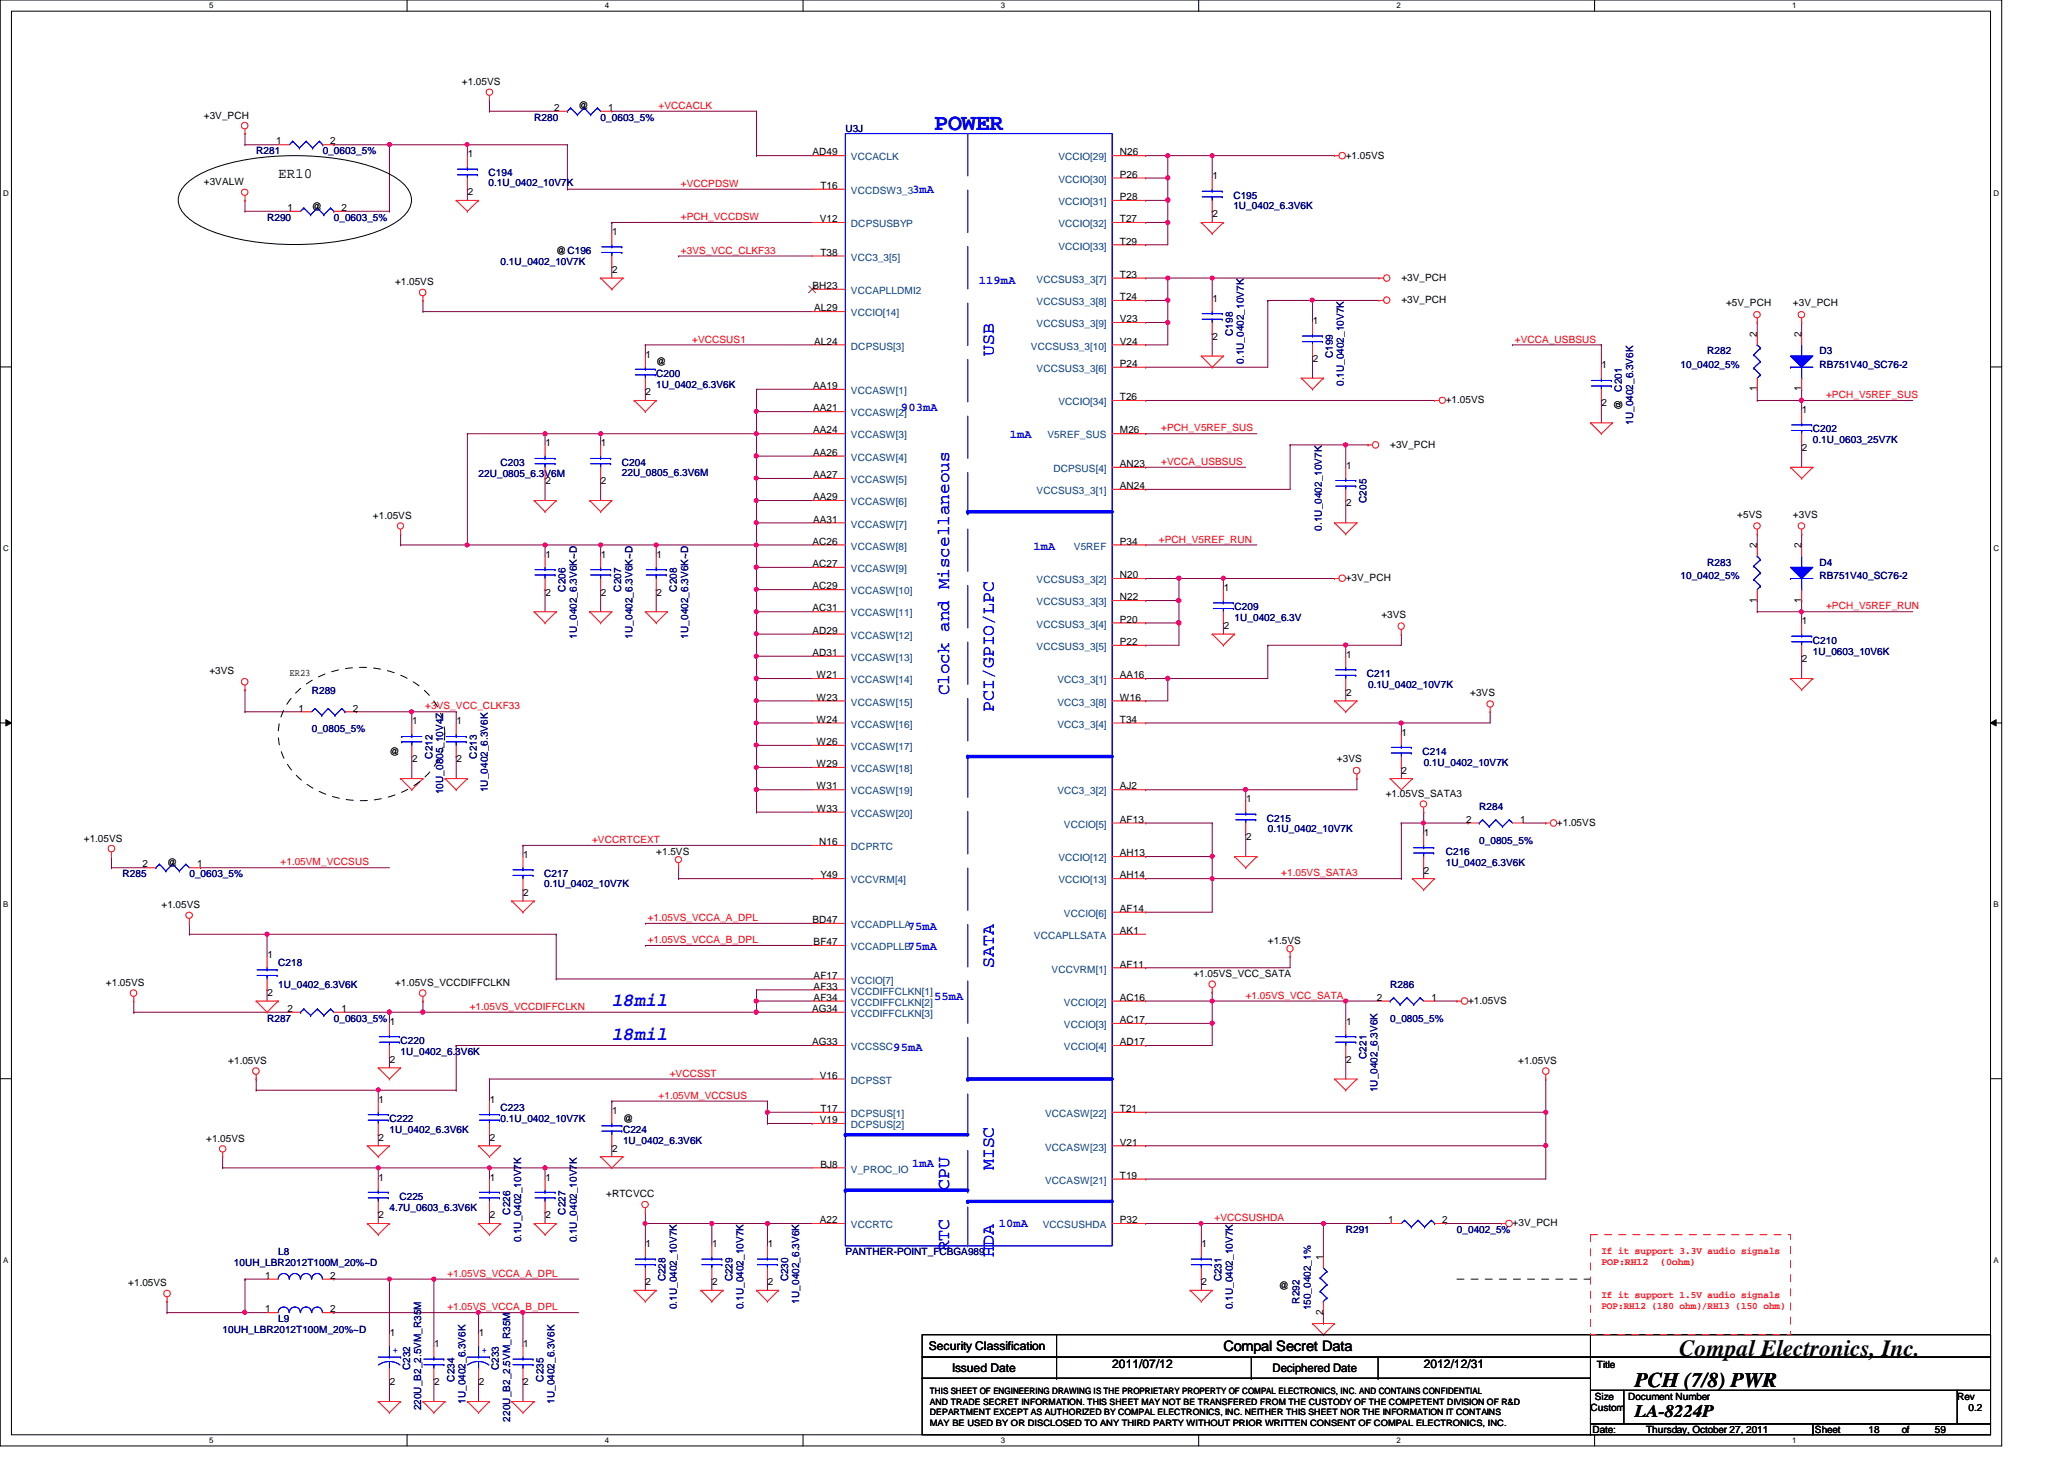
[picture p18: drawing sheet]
<svg xmlns="http://www.w3.org/2000/svg" width="297mm" height="210mm" viewBox="0 0 297 210" stroke-linecap="round" stroke-linejoin="round" font-family="sans-serif">
<defs><g id="words">
<text font-size="3.3" fill="#00f" x="134.4" y="18.8">POWER</text>
<text font-size="3.3" x="241.7" y="195.1">Compal Electronics, Inc.</text>
<text font-size="3" x="235.3" y="199.6">PCH (7/8) PWR</text>
<g font-size="2.7" fill="#00f">
<text x="88.1" y="149.6">18mil</text>
<text x="88.1" y="144.7">18mil</text>
</g>
<g font-size="2.5" fill="#00f">
<text x="143" y="51.2" transform="rotate(-90 143 51.2)">USB</text>
<text x="136.6" y="100" transform="rotate(-90 136.6 100)">Clock and Miscellaneous</text>
<text x="143" y="102.4" transform="rotate(-90 143 102.4)">PCI/GPIO/LPC</text>
<text x="143" y="139.2" transform="rotate(-90 143 139.2)">SATA</text>
<text x="136.6" y="171.2" transform="rotate(-90 136.6 171.2)">CPU</text>
<text x="143" y="168.4" transform="rotate(-90 143 168.4)">MISC</text>
<text x="136.6" y="180" transform="rotate(-90 136.6 180)">RTC</text>
<text x="143" y="180.8" transform="rotate(-90 143 180.8)">HDA</text>
</g>
<text font-size="2.5" x="235.3" y="203.9">LA-8224P</text>
<g font-size="2.1">
<text x="40" y="25.6">ER10</text>
<text x="176.1" y="194.4">Compal Secret Data</text>
</g>
<g font-size="1.7" fill="#00f">
<text x="131.3" y="27.7">3mA</text>
<text x="140.9" y="40.9">119mA</text>
<text x="129.7" y="59.1">903mA</text>
<text x="145.3" y="62.9">1mA</text>
<text x="148.7" y="79.1">1mA</text>
<text x="130.6" y="133.8">75mA</text>
<text x="130.6" y="136.7">75mA</text>
<text x="134.4" y="143.9">55mA</text>
<text x="128.6" y="151.3">95mA</text>
<text x="131.3" y="167.9">1mA</text>
<text x="143.8" y="176.6">10mA</text>
</g>
<g font-size="1.7">
<text x="133.7" y="194.3">Security Classification</text>
<text x="137" y="197.3">Issued Date</text>
<text x="160.1" y="196.8">2011/07/12</text>
<text x="183.1" y="197.4">Deciphered Date</text>
<text x="204.9" y="196.8">2012/12/31</text>
</g>
<g font-size="1.4">
<text x="29.3" y="17.1">+3V_PCH</text>
<text x="66.5" y="12.2">+1.05VS</text>
<text x="79.8" y="16">2</text>
<text x="83.3" y="15.7">@</text>
<text x="87.5" y="16">1</text>
<text x="39.7" y="20.8">1</text>
<text x="47.5" y="20.8">2</text>
<text x="67.3" y="22.6">1</text>
<text x="116.9" y="22.4">AD49</text>
<text x="161.2" y="22.4">N26</text>
<text x="193.7" y="22.8">+1.05VS</text>
<text x="29.3" y="26.6">+3VALW</text>
<text x="67.3" y="28.1">2</text>
<text x="118.1" y="27.2">T16</text>
<text x="161.2" y="25.6">P26</text>
<text x="161.2" y="28.8">P28</text>
<text x="174.5" y="25.8">1</text>
<text x="41.4" y="30.4">1</text>
<text x="44.9" y="30.2">@</text>
<text x="49.1" y="30.4">2</text>
<text x="88.1" y="33.8">1</text>
<text x="118" y="32">V12</text>
<text x="161.2" y="32">T27</text>
<text x="161.2" y="35.2">T29</text>
<text x="174.5" y="31.3">2</text>
<text x="56.9" y="41.1">+1.05VS</text>
<text x="80" y="36.6">@C196</text>
<text x="88.1" y="39.3">2</text>
<text x="116.9" y="41.6">BH23</text>
<text x="118.1" y="36.8">T38</text>
<text x="161.2" y="40">T23</text>
<text x="201.7" y="40.4">+3V_PCH</text>
<text x="117.2" y="44.8">AL29</text>
<text x="161.2" y="46.4">V23</text>
<text x="161.2" y="43.2">T24</text>
<text x="174.5" y="43.4">1</text>
<text x="188.9" y="46.6">1</text>
<text x="201.7" y="43.6">+3V_PCH</text>
<text x="248.4" y="44.1">+5V_PCH</text>
<text x="258" y="44.1">+3V_PCH</text>
<text x="92.9" y="51.4">1</text>
<text x="94.4" y="52.6">@</text>
<text x="117.2" y="49.6">AL24</text>
<text x="161.2" y="52.8">P24</text>
<text x="161.2" y="49.6">V24</text>
<text x="174.5" y="48.9">2</text>
<text x="188.9" y="52.1">2</text>
<text x="230.5" y="53">1</text>
<text x="252.9" y="48.5" transform="rotate(-90 252.9 48.5)">2</text>
<text x="259.2" y="48.5" transform="rotate(-90 259.2 48.5)">2</text>
<text x="92.9" y="56.9">2</text>
<text x="117" y="56">AA19</text>
<text x="117" y="59.2">AA21</text>
<text x="161.2" y="57.6">T26</text>
<text x="208.1" y="58">+1.05VS</text>
<text x="230.5" y="58.5">2</text>
<text x="233.4" y="59.1" transform="rotate(-90 233.4 59.1)">@</text>
<text x="252.9" y="56.3" transform="rotate(-90 252.9 56.3)">1</text>
<text x="259.2" y="56.3" transform="rotate(-90 259.2 56.3)">1</text>
<text x="259.3" y="59.4">1</text>
<text x="78.5" y="64.2">1</text>
<text x="86.5" y="64.2">1</text>
<text x="117" y="62.4">AA24</text>
<text x="117" y="65.6">AA26</text>
<text x="161.2" y="62.4">M26</text>
<text x="200.1" y="64.4">+3V_PCH</text>
<text x="259.3" y="64.9">2</text>
<text x="78.5" y="69.7">2</text>
<text x="86.5" y="69.7">2</text>
<text x="117" y="68.8">AA27</text>
<text x="117" y="72">AA29</text>
<text x="161.2" y="67.2">AN23</text>
<text x="161.2" y="70.4">AN24</text>
<text x="193.7" y="67.4">1</text>
<text x="53.7" y="74.6">+1.05VS</text>
<text x="117" y="75.2">AA31</text>
<text x="193.7" y="72.9">2</text>
<text x="250" y="74.5">+5VS</text>
<text x="258" y="74.5">+3VS</text>
<text x="78.5" y="80.2">1</text>
<text x="86.5" y="80.2">1</text>
<text x="94.5" y="80.2">1</text>
<text x="116.9" y="78.4">AC26</text>
<text x="116.9" y="81.6">AC27</text>
<text x="161.2" y="78.4">P34</text>
<text x="161.2" y="83.2">N20</text>
<text x="193.7" y="83.6">+3V_PCH</text>
<text x="252.9" y="78.9" transform="rotate(-90 252.9 78.9)">2</text>
<text x="259.2" y="78.9" transform="rotate(-90 259.2 78.9)">2</text>
<text x="78.5" y="85.7">2</text>
<text x="86.5" y="85.7">2</text>
<text x="94.5" y="85.7">2</text>
<text x="116.9" y="84.8">AC29</text>
<text x="116.9" y="88">AC31</text>
<text x="161.2" y="86.4">N22</text>
<text x="161.2" y="89.6">P20</text>
<text x="176.1" y="85">1</text>
<text x="198.8" y="88.9">+3VS</text>
<text x="252.9" y="86.7" transform="rotate(-90 252.9 86.7)">1</text>
<text x="259.2" y="86.7" transform="rotate(-90 259.2 86.7)">1</text>
<text x="259.3" y="89.8">1</text>
<text x="116.9" y="91.2">AD29</text>
<text x="116.9" y="94.4">AD31</text>
<text x="161.2" y="92.8">P22</text>
<text x="176.1" y="90.5">2</text>
<text x="193.7" y="94.6">1</text>
<text x="259.3" y="95.3">2</text>
<text x="30.1" y="96.9">+3VS</text>
<text x="41.7" y="97.2">ER23</text>
<text x="117.5" y="97.6">W21</text>
<text x="117.5" y="100.8">W23</text>
<text x="161.2" y="97.6">AA16</text>
<text x="161.2" y="100.8">W16</text>
<text x="193.7" y="100.1">2</text>
<text x="211.6" y="100.1">+3VS</text>
<text x="43" y="102.4">1</text>
<text x="50.8" y="102.4">2</text>
<text x="59.3" y="104.2">1</text>
<text x="65.7" y="104.2">1</text>
<text x="117.5" y="104">W24</text>
<text x="117.5" y="107.2">W26</text>
<text x="161.2" y="104">T34</text>
<text x="201.7" y="105.8">1</text>
<text x="56" y="108.6">@</text>
<text x="59.3" y="109.7">2</text>
<text x="65.7" y="109.7">2</text>
<text x="117.5" y="110.4">W29</text>
<text x="117.5" y="113.6">W31</text>
<text x="161.2" y="113.6">AJ2</text>
<text x="192.4" y="109.7">+3VS</text>
<text x="201.7" y="111.3">2</text>
<text x="117.5" y="116.8">W33</text>
<text x="161.2" y="118.4">AF13</text>
<text x="179.3" y="115.4">1</text>
<text x="199.4" y="114.6">+1.05VS_SATA3</text>
<text x="211" y="118.4">2</text>
<text x="218.8" y="118.4">1</text>
<text x="224.1" y="118.8">+1.05VS</text>
<text x="12.1" y="121.1">+1.05VS</text>
<text x="20.5" y="124.8">2</text>
<text x="24" y="124.6">@</text>
<text x="28.4" y="124.8">1</text>
<text x="75.3" y="123.4">1</text>
<text x="94.4" y="123">+1.5VS</text>
<text x="117.9" y="121.6">N16</text>
<text x="161.2" y="123.2">AH13</text>
<text x="179.3" y="120.9">2</text>
<text x="204.9" y="120.2">1</text>
<text x="204.9" y="125.7">2</text>
<text x="23.2" y="130.6">+1.05VS</text>
<text x="75.3" y="128.9">2</text>
<text x="118.1" y="126.4">Y49</text>
<text x="161.2" y="131.2">AF14</text>
<text x="161.2" y="126.4">AH14</text>
<text x="38.5" y="137.8">1</text>
<text x="116.9" y="132.8">BD47</text>
<text x="117.1" y="136">BF47</text>
<text x="161.2" y="134.4">AK1</text>
<text x="182.5" y="135.8">+1.5VS</text>
<text x="15.2" y="141.9">+1.05VS</text>
<text x="38.5" y="143.3">2</text>
<text x="56.9" y="141.9">+1.05VS_VCCDIFFCLKN</text>
<text x="117.1" y="142.4">AF33</text>
<text x="117.1" y="144">AF34</text>
<text x="117.1" y="140.8">AF17</text>
<text x="161.2" y="144">AC16</text>
<text x="161.2" y="139.2">AF11</text>
<text x="171.7" y="140.6">+1.05VS_VCC_SATA</text>
<text x="198.2" y="144">2</text>
<text x="206" y="144">1</text>
<text x="41.4" y="145.6">2</text>
<text x="49.1" y="145.6">1</text>
<text x="56.1" y="147.4">1</text>
<text x="116.9" y="145.6">AG34</text>
<text x="161.2" y="147.2">AC17</text>
<text x="193.7" y="147.4">1</text>
<text x="211.3" y="144.4">+1.05VS</text>
<text x="32.8" y="153.1">+1.05VS</text>
<text x="56.1" y="152.9">2</text>
<text x="116.9" y="150.4">AG33</text>
<text x="118" y="155.2">V16</text>
<text x="161.2" y="150.4">AD17</text>
<text x="193.7" y="152.9">2</text>
<text x="218.5" y="153.1">+1.05VS</text>
<text x="54.5" y="158.6">1</text>
<text x="70.5" y="158.6">1</text>
<text x="88.1" y="160.2">1</text>
<text x="89.7" y="161.4">@</text>
<text x="118" y="161.6">V19</text>
<text x="118.1" y="160">T17</text>
<text x="161.2" y="160">T21</text>
<text x="29.7" y="164.3">+1.05VS</text>
<text x="54.5" y="164.1">2</text>
<text x="70.5" y="164.1">2</text>
<text x="88.1" y="165.7">2</text>
<text x="118.1" y="168">BJ8</text>
<text x="161.2" y="164.8">V21</text>
<text x="54.5" y="169.8">1</text>
<text x="70.5" y="169.8">1</text>
<text x="78.5" y="169.8">1</text>
<text x="87.2" y="172.3">+RTCVCC</text>
<text x="161.2" y="169.6">T19</text>
<text x="54.5" y="175.3">2</text>
<text x="70.5" y="175.3">2</text>
<text x="78.5" y="175.3">2</text>
<text x="92.9" y="179.5">1</text>
<text x="102.5" y="179.5">1</text>
<text x="110.5" y="179.5">1</text>
<text x="118" y="176">A22</text>
<text x="161.2" y="176">P32</text>
<text x="172.9" y="179.5">1</text>
<text x="199.8" y="176">1</text>
<text x="207.6" y="176">2</text>
<text x="217.7" y="176.4">+3V_PCH</text>
<text x="18.5" y="185.1">+1.05VS</text>
<text x="38.1" y="184">1</text>
<text x="47.5" y="184">2</text>
<text x="92.9" y="184.9">2</text>
<text x="102.5" y="184.9">2</text>
<text x="110.5" y="184.9">2</text>
<text x="172.9" y="184.9">2</text>
<text x="184.1" y="185.4">@</text>
<text x="190.4" y="181.3" transform="rotate(-90 190.4 181.3)">1</text>
<text x="38.1" y="188.8">1</text>
<text x="47.5" y="188.8">2</text>
<text x="190.4" y="189.1" transform="rotate(-90 190.4 189.1)">2</text>
<text x="56.1" y="192.2">1</text>
<text x="62.5" y="193.8">1</text>
<text x="68.9" y="192.2">1</text>
<text x="75.3" y="193.8">1</text>
<text x="229.8" y="196.8">Title</text>
<text x="56.1" y="199.3">2</text>
<text x="62.5" y="199.3">2</text>
<text x="68.9" y="199.3">2</text>
<text x="75.3" y="199.3">2</text>
<text x="228.9" y="203">Custom</text>
<text x="229.5" y="201.4">Size</text>
<text x="234.3" y="201.4">Document Number</text>
<text x="281.7" y="201.4">Rev</text>
<text x="283.3" y="203">0.2</text>
<text x="229.2" y="206.2">Date:</text>
<text x="236.9" y="206.2">Thursday, October 27, 2011</text>
<text x="261.2" y="206.2">Sheet</text>
<text x="268.9" y="206.2">18</text>
<text x="273.7" y="206.2">of</text>
<text x="278.5" y="206.2">59</text>
</g>
<g font-size="1.4" fill="#000080">
<text x="76.9" y="17.4">R280</text>
<text x="86.4" y="17.4">0_0603_5%</text>
<text x="36.9" y="22.2">R281</text>
<text x="46.4" y="22.2">0_0603_5%</text>
<text x="121.7" y="19">U3J</text>
<text x="70.3" y="25.4">C194</text>
<text x="70.3" y="26.8">0.1U_0402_10V7K</text>
<text x="177.5" y="28.6">C195</text>
<text x="38.4" y="31.7">R290</text>
<text x="48" y="31.7">0_0603_5%</text>
<text x="177.5" y="30">1U_0402_6.3V6K</text>
<text x="72" y="38.2">0.1U_0402_10V7K</text>
<text x="177.4" y="48.3" transform="rotate(-90 177.4 48.3)">C198</text>
<text x="179" y="52.3" transform="rotate(-90 179 52.3)">0.1U_0402_10V7K</text>
<text x="191.8" y="51.5" transform="rotate(-90 191.8 51.5)">C199</text>
<text x="241.8" y="52.9">10_0402_5%</text>
<text x="245.7" y="51">R282</text>
<text x="261.8" y="51">D3</text>
<text x="261.8" y="52.9">RB751V40_SC76-2</text>
<text x="94.4" y="54.2">C200</text>
<text x="94.4" y="55.8">1U_0402_6.3V6K</text>
<text x="193.4" y="55.5" transform="rotate(-90 193.4 55.5)">0.1U_0402_10V7K</text>
<text x="233.4" y="56.3" transform="rotate(-90 233.4 56.3)">C201</text>
<text x="235" y="61.1" transform="rotate(-90 235 61.1)">1U_0402_6.3V6K</text>
<text x="260.9" y="62.2">C202</text>
<text x="260.9" y="63.8">0.1U_0603_25V7K</text>
<text x="68.9" y="68.6">22U_0805_6.3V6M</text>
<text x="72" y="67">C203</text>
<text x="89.5" y="67">C204</text>
<text x="89.5" y="68.4">22U_0805_6.3V6M</text>
<text x="190.2" y="76.3" transform="rotate(-90 190.2 76.3)">0.1U_0402_10V7K</text>
<text x="196.6" y="72.3" transform="rotate(-90 196.6 72.3)">C205</text>
<text x="241.8" y="83.3">10_0402_5%</text>
<text x="245.7" y="81.4">R283</text>
<text x="261.8" y="81.4">D4</text>
<text x="261.8" y="83.3">RB751V40_SC76-2</text>
<text x="81.4" y="85.1" transform="rotate(-90 81.4 85.1)">C206</text>
<text x="89.4" y="85.1" transform="rotate(-90 89.4 85.1)">C207</text>
<text x="97.4" y="85.1" transform="rotate(-90 97.4 85.1)">C208</text>
<text x="177.7" y="87.8">C209</text>
<text x="177.7" y="89.4">1U_0402_6.3V</text>
<text x="83" y="91.9" transform="rotate(-90 83 91.9)">1U_0402_6.3V6K~D</text>
<text x="91" y="91.9" transform="rotate(-90 91 91.9)">1U_0402_6.3V6K~D</text>
<text x="99" y="91.9" transform="rotate(-90 99 91.9)">1U_0402_6.3V6K~D</text>
<text x="260.9" y="92.6">C210</text>
<text x="260.9" y="94.2">1U_0603_10V6K</text>
<text x="44.9" y="99.8">R289</text>
<text x="196.7" y="97.4">C211</text>
<text x="196.9" y="99">0.1U_0402_10V7K</text>
<text x="44.9" y="105.4">0_0805_5%</text>
<text x="62.2" y="109.1" transform="rotate(-90 62.2 109.1)">C212</text>
<text x="68.6" y="109.1" transform="rotate(-90 68.6 109.1)">C213</text>
<text x="70.2" y="114" transform="rotate(-90 70.2 114)">1U_0402_6.3V6K</text>
<text x="204.7" y="108.6">C214</text>
<text x="204.9" y="110.2">0.1U_0402_10V7K</text>
<text x="63.8" y="114.3" transform="rotate(-90 63.8 114.3)">10U_0805_10V4Z</text>
<text x="182.3" y="118.2">C215</text>
<text x="182.5" y="119.8">0.1U_0402_10V7K</text>
<text x="212.9" y="116.6">R284</text>
<text x="208.1" y="123">C216</text>
<text x="208.1" y="124.6">1U_0402_6.3V6K</text>
<text x="212.9" y="121.4">0_0805_5%</text>
<text x="17.6" y="126.2">R285</text>
<text x="27.3" y="126.2">0_0603_5%</text>
<text x="78.3" y="126.2">C217</text>
<text x="78.3" y="127.6">0.1U_0402_10V7K</text>
<text x="40" y="139">C218</text>
<text x="40" y="142.2">1U_0402_6.3V6K</text>
<text x="200.1" y="142.2">R286</text>
<text x="38.4" y="147">R287</text>
<text x="48" y="147">0_0603_5%</text>
<text x="200.1" y="147">0_0805_5%</text>
<text x="57.7" y="150.2">C220</text>
<text x="57.7" y="151.8">1U_0402_6.3V6K</text>
<text x="196.6" y="152.4" transform="rotate(-90 196.6 152.4)">C221</text>
<text x="56" y="161.4">C222</text>
<text x="72" y="159.8">C223</text>
<text x="72" y="161.4">0.1U_0402_10V7K</text>
<text x="198.2" y="157.1" transform="rotate(-90 198.2 157.1)">1U_0402_6.3V6K</text>
<text x="56" y="163">1U_0402_6.3V6K</text>
<text x="89.7" y="163">C224</text>
<text x="89.7" y="164.6">1U_0402_6.3V6K</text>
<text x="57.5" y="172.6">C225</text>
<text x="56" y="174.2">4.7U_0603_6.3V6K</text>
<text x="73.4" y="174.8" transform="rotate(-90 73.4 174.8)">C226</text>
<text x="75" y="178.7" transform="rotate(-90 75 178.7)">0.1U_0402_10V7K</text>
<text x="81.4" y="174.8" transform="rotate(-90 81.4 174.8)">C227</text>
<text x="83" y="178.7" transform="rotate(-90 83 178.7)">0.1U_0402_10V7K</text>
<text x="193.7" y="177.4">R291</text>
<text x="209.7" y="177.4">0_0402_5%</text>
<text x="33.7" y="182.2">10UH_LBR2012T100M_20%~D</text>
<text x="40" y="180.6">L8</text>
<text x="95.8" y="184.4" transform="rotate(-90 95.8 184.4)">C228</text>
<text x="105.4" y="184.4" transform="rotate(-90 105.4 184.4)">C229</text>
<text x="113.4" y="184.4" transform="rotate(-90 113.4 184.4)">C230</text>
<text x="121.7" y="180.6">PANTHER-POINT_FCBGA989</text>
<text x="175.8" y="184.4" transform="rotate(-90 175.8 184.4)">C231</text>
<text x="32" y="191.8">10UH_LBR2012T100M_20%~D</text>
<text x="40" y="190.2">L9</text>
<text x="97.4" y="188.3" transform="rotate(-90 97.4 188.3)">0.1U_0402_10V7K</text>
<text x="107" y="188.3" transform="rotate(-90 107 188.3)">0.1U_0402_10V7K</text>
<text x="115" y="187.5" transform="rotate(-90 115 187.5)">1U_0402_6.3V6K</text>
<text x="177.4" y="188.3" transform="rotate(-90 177.4 188.3)">0.1U_0402_10V7K</text>
<text x="187" y="187.5" transform="rotate(-90 187 187.5)">R292</text>
<text x="188.6" y="188.5" transform="rotate(-90 188.6 188.5)">150_0402_1%</text>
<text x="59" y="197.1" transform="rotate(-90 59 197.1)">C232</text>
<text x="71.8" y="197.1" transform="rotate(-90 71.8 197.1)">C233</text>
<text x="60.6" y="202.9" transform="rotate(-90 60.6 202.9)">220U_B2_2.5VM_R35M</text>
<text x="65.4" y="198.8" transform="rotate(-90 65.4 198.8)">C234</text>
<text x="67" y="202" transform="rotate(-90 67 202)">1U_0402_6.3V6K</text>
<text x="78.2" y="198.8" transform="rotate(-90 78.2 198.8)">C235</text>
<text x="79.8" y="202" transform="rotate(-90 79.8 202)">1U_0402_6.3V6K</text>
<text x="73.4" y="204.5" transform="rotate(-90 73.4 204.5)">220U_B2_2.5VM_R35M</text>
</g>
<g font-size="1.4" fill="#f00">
<text x="94.8" y="15.7">+VCCACLK</text>
<text x="98" y="26.9">+VCCPDSW</text>
<text x="98" y="31.7">+PCH_VCCDSW</text>
<text x="98" y="36.5">+3VS_VCC_CLKF33</text>
<text x="99.6" y="49.3">+VCCSUS1</text>
<text x="218" y="49.3">+VCCA_USBSUS</text>
<text x="262.8" y="57.3">+PCH_V5REF_SUS</text>
<text x="167.1" y="62.1">+PCH_V5REF_SUS</text>
<text x="167.1" y="66.9">+VCCA_USBSUS</text>
<text x="166.8" y="78.1">+PCH_V5REF_RUN</text>
<text x="262.8" y="87.7">+PCH_V5REF_RUN</text>
<text x="61.2" y="102.1">+3VS_VCC_CLKF33</text>
<text x="40.4" y="124.5">+1.05VM_VCCSUS</text>
<text x="85.2" y="121.3">+VCCRTCEXT</text>
<text x="184.4" y="126.1">+1.05VS_SATA3</text>
<text x="93.2" y="132.5">+1.05VS_VCCA_A_DPL</text>
<text x="93.2" y="135.7">+1.05VS_VCCA_B_DPL</text>
<text x="179.3" y="143.7">+1.05VS_VCC_SATA</text>
<text x="67.6" y="145.3">+1.05VS_VCCDIFFCLKN</text>
<text x="96.4" y="154.9">+VCCSST</text>
<text x="94.8" y="158.1">+1.05VM_VCCSUS</text>
<text x="174.8" y="175.7">+VCCSUSHDA</text>
<text x="64.4" y="183.7">+1.05VS_VCCA_A_DPL</text>
<text x="230.5" y="180.4">If it support 3.3V audio signals</text>
<text x="230.5" y="181.9">POP:RH12</text>
<text x="238.9" y="181.9">(0ohm)</text>
<text x="64.4" y="188.5">+1.05VS_VCCA_B_DPL</text>
<text x="230.5" y="186.8">If it support 1.5V audio signals</text>
<text x="230.5" y="188.3">POP:RH12 (180 ohm)/RH13 (150 ohm)</text>
</g>
<g font-size="1.4" fill="#004080">
<text x="122.5" y="23.1">VCCACLK</text>
<text x="152.3" y="23.1">VCCIO[29]</text>
<text x="122.5" y="27.9">VCCDSW3_3</text>
<text x="152.3" y="26.3">VCCIO[30]</text>
<text x="152.3" y="29.5">VCCIO[31]</text>
<text x="122.5" y="32.7">DCPSUSBYP</text>
<text x="152.3" y="32.7">VCCIO[32]</text>
<text x="152.3" y="35.9">VCCIO[33]</text>
<text x="122.5" y="37.5">VCC3_3[5]</text>
<text x="149.2" y="40.7">VCCSUS3_3[7]</text>
<text x="122.5" y="45.5">VCCIO[14]</text>
<text x="122.5" y="42.3">VCCAPLLDMI2</text>
<text x="149.2" y="47.1">VCCSUS3_3[9]</text>
<text x="149.2" y="43.9">VCCSUS3_3[8]</text>
<text x="122.5" y="50.3">DCPSUS[3]</text>
<text x="148.4" y="50.3">VCCSUS3_3[10]</text>
<text x="149.2" y="53.5">VCCSUS3_3[6]</text>
<text x="122.5" y="56.7">VCCASW[1]</text>
<text x="122.5" y="59.9">VCCASW[2]</text>
<text x="152.3" y="58.3">VCCIO[34]</text>
<text x="122.5" y="63.1">VCCASW[3]</text>
<text x="150.7" y="63.1">V5REF_SUS</text>
<text x="122.5" y="69.5">VCCASW[5]</text>
<text x="122.5" y="66.3">VCCASW[4]</text>
<text x="149.2" y="71.1">VCCSUS3_3[1]</text>
<text x="151.6" y="67.9">DCPSUS[4]</text>
<text x="122.5" y="72.7">VCCASW[6]</text>
<text x="122.5" y="75.9">VCCASW[7]</text>
<text x="122.5" y="79.1">VCCASW[8]</text>
<text x="122.5" y="82.3">VCCASW[9]</text>
<text x="149.2" y="83.9">VCCSUS3_3[2]</text>
<text x="154.6" y="79.1">V5REF</text>
<text x="122.5" y="85.5">VCCASW[10]</text>
<text x="122.5" y="88.7">VCCASW[11]</text>
<text x="149.2" y="87.1">VCCSUS3_3[3]</text>
<text x="122.5" y="91.9">VCCASW[12]</text>
<text x="122.5" y="95.1">VCCASW[13]</text>
<text x="149.2" y="90.3">VCCSUS3_3[4]</text>
<text x="149.2" y="93.5">VCCSUS3_3[5]</text>
<text x="122.5" y="98.3">VCCASW[14]</text>
<text x="122.5" y="101.5">VCCASW[15]</text>
<text x="152.2" y="98.3">VCC3_3[1]</text>
<text x="152.2" y="101.5">VCC3_3[8]</text>
<text x="122.5" y="104.7">VCCASW[16]</text>
<text x="122.5" y="107.9">VCCASW[17]</text>
<text x="152.2" y="104.7">VCC3_3[4]</text>
<text x="122.5" y="111.1">VCCASW[18]</text>
<text x="122.5" y="114.3">VCCASW[19]</text>
<text x="122.5" y="117.5">VCCASW[20]</text>
<text x="152.2" y="114.3">VCC3_3[2]</text>
<text x="153.1" y="119.1">VCCIO[5]</text>
<text x="122.5" y="122.3">DCPRTC</text>
<text x="152.3" y="123.9">VCCIO[12]</text>
<text x="122.5" y="127.1">VCCVRM[4]</text>
<text x="152.3" y="127.1">VCCIO[13]</text>
<text x="153.1" y="131.9">VCCIO[6]</text>
<text x="122.5" y="136.7">VCCADPLLB</text>
<text x="122.5" y="133.5">VCCADPLLA</text>
<text x="148.8" y="135.1">VCCAPLLSATA</text>
<text x="122.5" y="143.1">VCCDIFFCLKN[1]</text>
<text x="122.5" y="141.5">VCCIO[7]</text>
<text x="151.3" y="139.9">VCCVRM[1]</text>
<text x="122.5" y="144.7">VCCDIFFCLKN[2]</text>
<text x="122.5" y="146.3">VCCDIFFCLKN[3]</text>
<text x="153.1" y="144.7">VCCIO[2]</text>
<text x="153.1" y="147.9">VCCIO[3]</text>
<text x="122.5" y="151.1">VCCSSC</text>
<text x="122.5" y="155.9">DCPSST</text>
<text x="153.1" y="151.1">VCCIO[4]</text>
<text x="122.5" y="160.7">DCPSUS[1]</text>
<text x="150.4" y="160.7">VCCASW[22]</text>
<text x="122.5" y="162.3">DCPSUS[2]</text>
<text x="150.4" y="165.5">VCCASW[23]</text>
<text x="122.5" y="168.7">V_PROC_IO</text>
<text x="150.4" y="170.3">VCCASW[21]</text>
<text x="122.5" y="176.7">VCCRTC</text>
<text x="150.1" y="176.7">VCCSUSHDA</text>
</g>
<g font-size="1.4" fill="#00f">
<text x="56.6" y="194.6">+</text>
<text x="69.3" y="194.6">+</text>
</g>
<g font-size="1.3">
<text x="133.8" y="203.6">DEPARTMENT EXCEPT AS AUTHORIZED BY COMPAL ELECTRONICS, INC. NEITHER THIS SHEET NOR THE INFORMATION IT CONTAINS</text>
<text x="133.8" y="200.6">THIS SHEET OF ENGINEERING DRAWING IS THE PROPRIETARY PROPERTY OF COMPAL ELECTRONICS, INC. AND CONTAINS CONFIDENTIAL</text>
<text x="133.8" y="202.1">AND TRADE SECRET INFORMATION. THIS SHEET MAY NOT BE TRANSFERED FROM THE CUSTODY OF THE COMPETENT DIVISION OF R&amp;D</text>
<text x="133.8" y="205.1">MAY BE USED BY OR DISCLOSED TO ANY THIRD PARTY WITHOUT PRIOR WRITTEN CONSENT OF COMPAL ELECTRONICS, INC.</text>
</g>
<g font-size="1.1">
<text x="30.1" y="1.1">5</text>
<text x="87" y="1.1">4</text>
<text x="144" y="1.1">3</text>
<text x="201" y="1.1">2</text>
<text x="257.9" y="1.1">1</text>
<text x=".5" y="28.2">D</text>
<text x="286.9" y="28.2">D</text>
<text x=".5" y="79.3">C</text>
<text x="286.9" y="79.3">C</text>
<text x=".5" y="130.6">B</text>
<text x="286.9" y="130.6">B</text>
<text x=".5" y="181.7">A</text>
<text x="286.9" y="181.7">A</text>
<text x="30.1" y="207.6">5</text>
<text x="87" y="207.6">4</text>
<text x="144" y="207.6">3</text>
<text x="201" y="207.6">2</text>
<text x="257.9" y="207.6">1</text>
</g>
</g></defs>
<path d="M0 0h288.1v208h-288.1zM1.6 1.6h284.9v204.8h-284.9z" fill="none" stroke="#000" stroke-width=".14"/>
<g fill="#fff">
<path d="M30.1 .2h.6v1.2h-.6z"/>
<path d="M30.1 206.6h.6v1.2h-.6z"/>
</g>
<path d="M58.6 0v1.6M58.6 206.4v1.6" fill="none" stroke="#000" stroke-width=".14"/>
<g fill="#fff">
<path d="M87 .2h.6v1.2h-.6z"/>
<path d="M87 206.6h.6v1.2h-.6z"/>
</g>
<path d="M115.6 0v1.6M115.6 206.4v1.6" fill="none" stroke="#000" stroke-width=".14"/>
<g fill="#fff">
<path d="M144 .2h.6v1.2h-.6z"/>
<path d="M144 206.6h.6v1.2h-.6z"/>
</g>
<path d="M172.5 0v1.6M172.5 206.4v1.6" fill="none" stroke="#000" stroke-width=".14"/>
<g fill="#fff">
<path d="M201 .2h.5v1.2h-.5z"/>
<path d="M201 206.6h.5v1.2h-.5z"/>
</g>
<path d="M229.5 0v1.6M229.5 206.4v1.6" fill="none" stroke="#000" stroke-width=".14"/>
<g fill="#fff">
<path d="M257.9 .2h.6v1.2h-.6z"/>
<path d="M257.9 206.6h.6v1.2h-.6z"/>
<path d="M.5 27.2h.7v1.2h-.7z"/>
<path d="M286.9 27.2h.8v1.2h-.8z"/>
<path d="M.5 78.4h.7v1.1h-.7z"/>
<path d="M286.9 78.4h.8v1.1h-.8z"/>
</g>
<path d="M0 52.8h1.6M286.5 52.8h1.6" fill="none" stroke="#000" stroke-width=".14"/>
<g fill="#fff">
<path d="M.5 129.6h.7v1.2h-.7z"/>
<path d="M286.9 129.6h.7v1.2h-.7z"/>
</g>
<path d="M0 104h1.6M.8 103.5l.8 .5-.8 .4zM286.5 104l.8-.5v.9zM286.5 104h1.6" fill="none" stroke="#000" stroke-width=".14"/>
<path d="M.8 103.5l.8 .5-.8 .4zM286.5 104l.8-.5v.9z" fill="#000"/>
<g fill="#fff">
<path d="M.5 180.8h.7v1.1h-.7z"/>
<path d="M286.9 180.8h.7v1.1h-.7z"/>
</g>
<path d="M0 155.2h1.6M286.5 155.2h1.6" fill="none" stroke="#000" stroke-width=".14"/>
<path d="M252.9 88h.1M252.9 88h6.4M259.3 86.4h.1M259.3 88h.1M259.3 86.4v3.2" fill="none" stroke="#800040" stroke-width=".14"/>
<circle cx="259.2" cy="88" r=".3" fill="#f0f"/>
<circle cx="259.2" cy="88" r=".3" fill="none" stroke="#f0f" stroke-width=".14"/>
<g fill="none" stroke="#800040" stroke-width=".14">
<path d="M252.9 57.6h.1M252.9 56h.1M252.9 46.4h.1M252.9 46.4v1.6M252.9 56v1.6M252.9 57.6h22.4M259.3 57.6h.1M259.3 56h.1M259.3 46.4h.1M259.3 46.4v1.6M259.3 56v3.2M252.9 76.8h.1"/>
<path d="M252.9 76.8v1.6M259.3 76.8h.1M259.3 64h.1M259.3 64v3.2M259.3 76.8v1.6M252.9 86.4h.1M252.9 86.4v1.6M259.3 88h.1M259.3 94.4h.1M259.3 88h16M259.3 94.4v3.2"/>
</g>
<circle cx="259.2" cy="57.6" r=".31" fill="#f0f"/>
<circle cx="259.2" cy="57.6" r=".31" fill="none" stroke="#f0f" stroke-width=".14"/>
<path d="M24 187.2h.1M24 188.8h.1M24 187.2v1.6M24 188.8h14.4M35.3 188.8h.1" fill="none" stroke="#800040" stroke-width=".14"/>
<circle cx="35.2" cy="188.8" r=".3" fill="#f0f"/>
<circle cx="35.2" cy="188.8" r=".3" fill="none" stroke="#f0f" stroke-width=".14"/>
<path d="M35.3 184h.1M35.3 184h3.1M35.3 184v4.8M62.4 184h.1M62.4 184h20.9" fill="none" stroke="#800040" stroke-width=".14"/>
<circle cx="62.4" cy="184" r=".3" fill="#f0f"/>
<circle cx="62.4" cy="184" r=".3" fill="none" stroke="#f0f" stroke-width=".14"/>
<g fill="none" stroke="#800040" stroke-width=".14">
<path d="M48 184h.1M48 188.8h.1M48 188.8h20.9M48 184h14.4M56 198.4h.1M56 184h.1M56 184v8M56 198.4v3.2M62.4 184h.1M62.4 184v9.6M68.9 198.4h.1M68.9 188.8h.1"/>
<path d="M68.9 188.8v3.2M68.9 198.4v3.2M75.3 188.8h.1M75.3 188.8h8"/>
</g>
<circle cx="56" cy="184" r=".3" fill="#f0f"/>
<circle cx="56" cy="184" r=".3" fill="none" stroke="#f0f" stroke-width=".14"/>
<path d="M62.4 198.4h.1M62.4 198.4v3.2M75.3 198.4h.1M75.3 188.8h.1M75.3 188.8v4.8M75.3 198.4v3.2" fill="none" stroke="#800040" stroke-width=".14"/>
<circle cx="75.2" cy="188.8" r=".3" fill="#f0f"/>
<circle cx="75.2" cy="188.8" r=".3" fill="none" stroke="#f0f" stroke-width=".14"/>
<path d="M68.9 188.8h.1M68.9 188.8h6.4" fill="none" stroke="#800040" stroke-width=".14"/>
<circle cx="68.8" cy="188.8" r=".3" fill="#f0f"/>
<circle cx="68.8" cy="188.8" r=".3" fill="none" stroke="#f0f" stroke-width=".14"/>
<path d="M188.9 51.2h.1M188.9 51.2v3.2M193.7 72h.1M193.7 64h.1M193.7 64v3.2M193.7 72v3.2" fill="none" stroke="#800040" stroke-width=".14"/>
<circle cx="193.7" cy="64" r=".31" fill="#f0f"/>
<circle cx="193.7" cy="64" r=".31" fill="none" stroke="#f0f" stroke-width=".14"/>
<path d="M168.1 40h.1M168.1 40v3.2M168.1 40h6.4M185.7 64h.1M185.7 64h8M185.7 64v6.4" fill="none" stroke="#800040" stroke-width=".14"/>
<circle cx="168.1" cy="40" r=".3" fill="#f0f"/>
<circle cx="168.1" cy="40" r=".3" fill="none" stroke="#f0f" stroke-width=".14"/>
<path d="M164.9 176h.1M164.9 176h8" fill="none" stroke="#800040" stroke-width=".14"/>
<circle cx="172.8" cy="176" r=".3" fill="#f0f"/>
<circle cx="172.8" cy="176" r=".3" fill="none" stroke="#f0f" stroke-width=".14"/>
<path d="M168.1 22.4h.1M168.1 22.4h6.4" fill="none" stroke="#800040" stroke-width=".14"/>
<circle cx="168.1" cy="22.4" r=".3" fill="#f0f"/>
<circle cx="168.1" cy="22.4" r=".3" fill="none" stroke="#f0f" stroke-width=".14"/>
<path d="M164.9 57.6h.1M164.9 57.6h41.6M168.1 43.2h.1M168.1 43.2v3.2" fill="none" stroke="#800040" stroke-width=".14"/>
<circle cx="168.1" cy="43.2" r=".3" fill="#f0f"/>
<circle cx="168.1" cy="43.2" r=".3" fill="none" stroke="#f0f" stroke-width=".14"/>
<path d="M168.1 46.4h.1M168.1 46.4v3.2" fill="none" stroke="#800040" stroke-width=".14"/>
<circle cx="168.1" cy="46.4" r=".3" fill="#f0f"/>
<circle cx="168.1" cy="46.4" r=".3" fill="none" stroke="#f0f" stroke-width=".14"/>
<path d="M164.9 32h.1M168.1 28.8h.1M168.1 28.8v3.2h-3.2" fill="none" stroke="#800040" stroke-width=".14"/>
<circle cx="168.1" cy="28.8" r=".3" fill="#f0f"/>
<circle cx="168.1" cy="28.8" r=".3" fill="none" stroke="#f0f" stroke-width=".14"/>
<g fill="none" stroke="#800040" stroke-width=".14">
<path d="M164.9 28.8h.1M164.9 28.8h3.2M182.5 43.2h.1M182.5 43.2v9.6M164.9 78.4h.1M164.9 78.4h16M201.7 118.4h.1M201.7 105.6h.1M201.7 104v1.6M201.7 118.4v8M174.5 144h.1M174.5 144h19.2"/>
<path d="M193.7 152h.1M193.7 152v3.2M206.5 144h3.2M209.7 144h.1"/>
</g>
<circle cx="174.5" cy="144" r=".3" fill="#f0f"/>
<circle cx="174.5" cy="144" r=".3" fill="none" stroke="#f0f" stroke-width=".14"/>
<path d="M193.7 144h.1M193.7 144v3.2" fill="none" stroke="#800040" stroke-width=".14"/>
<circle cx="193.7" cy="144" r=".31" fill="#f0f"/>
<circle cx="193.7" cy="144" r=".31" fill="none" stroke="#f0f" stroke-width=".14"/>
<path d="M164.9 35.2h.1M164.9 25.6h.1M164.9 25.6h3.2M168.1 32h.1M168.1 32v3.2h-3.2M193.7 144h.1M193.7 144h4.8" fill="none" stroke="#800040" stroke-width=".14"/>
<circle cx="168.1" cy="32" r=".3" fill="#f0f"/>
<circle cx="168.1" cy="32" r=".3" fill="none" stroke="#f0f" stroke-width=".14"/>
<path d="M164.9 22.4h.1M164.9 22.4h3.2M174.5 22.4h.1M174.5 22.4h17.6" fill="none" stroke="#800040" stroke-width=".14"/>
<circle cx="174.5" cy="22.4" r=".3" fill="#f0f"/>
<circle cx="174.5" cy="22.4" r=".3" fill="none" stroke="#f0f" stroke-width=".14"/>
<g fill="none" stroke="#800040" stroke-width=".14">
<path d="M174.5 30.4h.1M174.5 22.4h.1M174.5 22.4v3.2M174.5 30.4v1.6M217.7 49.6h.1M217.7 49.6h12.8M230.5 49.6h.1M230.5 57.6h.1M230.5 49.6v3.2M230.5 57.6v3.2M164.9 62.4h.1M164.9 62.4h16"/>
<path d="M164.9 97.6h.1M164.9 97.6h3.2M168.1 97.6h.1M168.1 97.6v3.2h-3.2M164.9 100.8h.1M219.3 118.4h3.2M222.5 118.4h.1"/>
</g>
<circle cx="168" cy="97.6" r=".31" fill="#f0f"/>
<circle cx="168" cy="97.6" r=".31" fill="none" stroke="#f0f" stroke-width=".14"/>
<path d="M164.9 46.4h.1M164.9 46.4h3.2M193.7 92.8h.1M201.7 91.2h.1M201.7 91.2v1.6h-8" fill="none" stroke="#800040" stroke-width=".14"/>
<circle cx="193.7" cy="92.8" r=".31" fill="#f0f"/>
<circle cx="193.7" cy="92.8" r=".31" fill="none" stroke="#f0f" stroke-width=".14"/>
<path d="M164.9 160h.1M164.9 160h57.6" fill="none" stroke="#800040" stroke-width=".14"/>
<circle cx="222.5" cy="160" r=".3" fill="#f0f"/>
<circle cx="222.5" cy="160" r=".3" fill="none" stroke="#f0f" stroke-width=".14"/>
<path d="M164.9 52.8h.1M164.9 52.8h17.6M164.9 164.8h.1M164.9 164.8h57.6" fill="none" stroke="#800040" stroke-width=".14"/>
<circle cx="222.5" cy="164.8" r=".3" fill="#f0f"/>
<circle cx="222.5" cy="164.8" r=".3" fill="none" stroke="#f0f" stroke-width=".14"/>
<path d="M168.1 25.6h.1M168.1 25.6v3.2" fill="none" stroke="#800040" stroke-width=".14"/>
<circle cx="168.1" cy="28.8" r=".3" fill="#f0f"/>
<circle cx="168.1" cy="28.8" r=".3" fill="none" stroke="#f0f" stroke-width=".14"/>
<circle cx="168" cy="25.6" r=".31" fill="#f0f"/>
<circle cx="168" cy="25.6" r=".31" fill="none" stroke="#f0f" stroke-width=".14"/>
<path d="M168.1 22.4h.1M168.1 22.4v3.2M164.9 83.2h.1M164.9 83.2h11.2M169.7 83.2h.1" fill="none" stroke="#800040" stroke-width=".14"/>
<circle cx="169.7" cy="83.2" r=".31" fill="#f0f"/>
<circle cx="169.7" cy="83.2" r=".31" fill="none" stroke="#f0f" stroke-width=".14"/>
<path d="M176.1 89.6h.1M176.1 83.2h.1M176.1 83.2v1.6M176.1 89.6v1.6M176.1 83.2h16M182.5 92.8h.1M182.5 92.8v4.8" fill="none" stroke="#800040" stroke-width=".14"/>
<circle cx="176.1" cy="83.2" r=".3" fill="#f0f"/>
<circle cx="176.1" cy="83.2" r=".3" fill="none" stroke="#f0f" stroke-width=".14"/>
<path d="M164.9 49.6h.1M164.9 49.6h3.2M169.7 83.2h.1M169.7 86.4h.1M169.7 83.2v6.4" fill="none" stroke="#800040" stroke-width=".14"/>
<circle cx="169.7" cy="86.4" r=".31" fill="#f0f"/>
<circle cx="169.7" cy="86.4" r=".31" fill="none" stroke="#f0f" stroke-width=".14"/>
<path d="M164.9 89.6h.1M164.9 92.8h.1M164.9 89.6h4.8M169.7 89.6h.1M169.7 89.6v3.2h-4.8" fill="none" stroke="#800040" stroke-width=".14"/>
<circle cx="169.6" cy="89.6" r=".32" fill="#f0f"/>
<circle cx="169.6" cy="89.6" r=".32" fill="none" stroke="#f0f" stroke-width=".14"/>
<g fill="none" stroke="#800040" stroke-width=".14">
<path d="M164.9 43.2h.1M164.9 40h.1M164.9 43.2h3.2M164.9 40h3.2M164.9 67.2h.1M164.9 67.2h14.4M164.9 86.4h.1M164.9 86.4h4.8M168.1 97.6h.1M168.1 97.6h14.4M201.7 104h.1M214.5 102.4h.1"/>
<path d="M214.5 102.4v1.6h-12.8M172.9 176h.1M172.9 176v3.2M172.9 184h.1M172.9 184v1.6"/>
</g>
<circle cx="201.7" cy="104" r=".31" fill="#f0f"/>
<circle cx="201.7" cy="104" r=".31" fill="none" stroke="#f0f" stroke-width=".14"/>
<path d="M174.5 48h.1M174.5 40h.1M174.5 40v3.2M174.5 48v3.2M174.5 40h24M164.9 104h.1M164.9 104h36.8" fill="none" stroke="#800040" stroke-width=".14"/>
<circle cx="174.5" cy="40" r=".3" fill="#f0f"/>
<circle cx="174.5" cy="40" r=".3" fill="none" stroke="#f0f" stroke-width=".14"/>
<path d="M193.7 99.2h.1M193.7 99.2v1.6M201.7 110.4h.1M201.7 110.4v1.6M204.9 118.4h.1M204.9 118.4v1.6" fill="none" stroke="#800040" stroke-width=".14"/>
<circle cx="204.8" cy="118.4" r=".3" fill="#f0f"/>
<circle cx="204.8" cy="118.4" r=".3" fill="none" stroke="#f0f" stroke-width=".14"/>
<path d="M174.5 123.2h.1M174.5 123.2v3.2M204.9 124.8h.1M204.9 124.8v1.6" fill="none" stroke="#800040" stroke-width=".14"/>
<circle cx="174.5" cy="123.2" r=".3" fill="#f0f"/>
<circle cx="174.5" cy="123.2" r=".3" fill="none" stroke="#f0f" stroke-width=".14"/>
<path d="M182.5 43.2h.1M182.5 43.2h16M188.9 43.2h.1M188.9 43.2v3.2" fill="none" stroke="#800040" stroke-width=".14"/>
<circle cx="188.8" cy="43.2" r=".3" fill="#f0f"/>
<circle cx="188.8" cy="43.2" r=".3" fill="none" stroke="#f0f" stroke-width=".14"/>
<path d="M201.7 118.4h.1M201.7 118.4h3.2M164.9 126.4h.1M164.9 126.4h9.6" fill="none" stroke="#800040" stroke-width=".14"/>
<circle cx="174.5" cy="126.4" r=".3" fill="#f0f"/>
<circle cx="174.5" cy="126.4" r=".3" fill="none" stroke="#f0f" stroke-width=".14"/>
<path d="M164.9 118.4h.1M164.9 118.4h9.6M164.9 123.2h.1M164.9 123.2h9.6M164.9 147.2h.1M164.9 150.4h.1M164.9 147.2h9.6M174.5 147.2h.1M174.5 147.2v3.2h-9.6" fill="none" stroke="#800040" stroke-width=".14"/>
<circle cx="174.5" cy="147.2" r=".3" fill="#f0f"/>
<circle cx="174.5" cy="147.2" r=".3" fill="none" stroke="#f0f" stroke-width=".14"/>
<g fill="none" stroke="#800040" stroke-width=".14">
<path d="M67.3 20.8h.1M67.3 27.2h.1M67.3 20.8v1.6M67.3 27.2v1.6M108.9 75.2h.1M108.9 75.2h8M164.9 70.4h.1M164.9 70.4h20.8M86.4 84.8h.1M86.4 84.8v3.2M182.5 92.8h.1M182.5 92.8h11.2"/>
<path d="M193.7 92.8h.1M193.7 92.8v1.6M65.7 108.8h.1M65.7 108.8v3.2M174.5 118.4h.1M174.5 118.4v4.8M164.9 131.2h.1M174.5 126.4h.1M174.5 126.4v4.8h-9.6M174.5 126.4h27.2M201.7 126.4h.1M164.9 144h.1"/>
<path d="M164.9 144h9.6M174.5 144h.1M174.5 144v3.2"/>
</g>
<circle cx="108.8" cy="75.2" r=".3" fill="#f0f"/>
<circle cx="108.8" cy="75.2" r=".3" fill="none" stroke="#f0f" stroke-width=".14"/>
<path d="M108.9 78.4h.1M108.9 78.4v3.2M108.9 116.8h.1M108.9 113.6h.1M108.9 116.8h8M108.9 113.6h8" fill="none" stroke="#800040" stroke-width=".14"/>
<circle cx="108.8" cy="113.6" r=".31" fill="#f0f"/>
<circle cx="108.8" cy="113.6" r=".31" fill="none" stroke="#f0f" stroke-width=".14"/>
<path d="M108.9 59.2h.1M108.9 59.2h8" fill="none" stroke="#800040" stroke-width=".14"/>
<circle cx="108.8" cy="59.2" r=".3" fill="#f0f"/>
<circle cx="108.8" cy="59.2" r=".3" fill="none" stroke="#f0f" stroke-width=".14"/>
<path d="M108.9 65.6h.1M108.9 65.6h8" fill="none" stroke="#800040" stroke-width=".14"/>
<circle cx="108.8" cy="65.6" r=".31" fill="#f0f"/>
<circle cx="108.8" cy="65.6" r=".31" fill="none" stroke="#f0f" stroke-width=".14"/>
<path d="M108.9 56h.1M108.9 56h8M108.9 62.4h.1M108.9 72h.1M108.9 62.4v3.2M108.9 72h8" fill="none" stroke="#800040" stroke-width=".14"/>
<circle cx="108.8" cy="72" r=".3" fill="#f0f"/>
<circle cx="108.8" cy="72" r=".3" fill="none" stroke="#f0f" stroke-width=".14"/>
<path d="M108.9 68.8h.1M108.9 68.8h8" fill="none" stroke="#800040" stroke-width=".14"/>
<circle cx="108.8" cy="68.8" r=".3" fill="#f0f"/>
<circle cx="108.8" cy="68.8" r=".3" fill="none" stroke="#f0f" stroke-width=".14"/>
<path d="M108.9 62.4h.1M108.9 62.4h8" fill="none" stroke="#800040" stroke-width=".14"/>
<circle cx="108.8" cy="62.4" r=".3" fill="#f0f"/>
<circle cx="108.8" cy="62.4" r=".3" fill="none" stroke="#f0f" stroke-width=".14"/>
<path d="M108.9 78.4h.1M108.9 78.4h8" fill="none" stroke="#800040" stroke-width=".14"/>
<circle cx="108.8" cy="78.4" r=".3" fill="#f0f"/>
<circle cx="108.8" cy="78.4" r=".3" fill="none" stroke="#f0f" stroke-width=".14"/>
<path d="M108.9 84.8h.1M108.9 84.8h8M108.9 113.6h.1M108.9 113.6v3.2" fill="none" stroke="#800040" stroke-width=".14"/>
<circle cx="108.8" cy="84.8" r=".3" fill="#f0f"/>
<circle cx="108.8" cy="84.8" r=".3" fill="none" stroke="#f0f" stroke-width=".14"/>
<path d="M108.9 81.6h.1M108.9 81.6h8M108.9 110.4h.1M108.9 110.4v3.2" fill="none" stroke="#800040" stroke-width=".14"/>
<circle cx="108.8" cy="81.6" r=".31" fill="#f0f"/>
<circle cx="108.8" cy="81.6" r=".31" fill="none" stroke="#f0f" stroke-width=".14"/>
<g fill="none" stroke="#800040" stroke-width=".14">
<path d="M108.9 59.2h.1M108.9 56h.1M108.9 56v6.4M78.4 68.8h.1M78.4 68.8v3.2M94.4 78.4h.1M108.9 65.6h.1M108.9 68.8h.1M108.9 75.2h.1M108.9 72h.1M108.9 65.6v12.8h-14.5M108.9 81.6h.1"/>
<path d="M108.9 81.6v3.2"/>
</g>
<circle cx="94.4" cy="78.4" r=".3" fill="#f0f"/>
<circle cx="94.4" cy="78.4" r=".3" fill="none" stroke="#f0f" stroke-width=".14"/>
<path d="M86.4 78.4h.1M86.4 78.4h8" fill="none" stroke="#800040" stroke-width=".14"/>
<circle cx="86.4" cy="78.4" r=".3" fill="#f0f"/>
<circle cx="86.4" cy="78.4" r=".3" fill="none" stroke="#f0f" stroke-width=".14"/>
<path d="M67.3 78.4h.1M67.3 78.4h11.1M94.4 78.4h.1M94.4 78.4v1.6M94.4 84.8h.1M94.4 84.8v3.2" fill="none" stroke="#800040" stroke-width=".14"/>
<circle cx="67.2" cy="78.4" r=".3" fill="#f0f"/>
<circle cx="67.2" cy="78.4" r=".3" fill="none" stroke="#f0f" stroke-width=".14"/>
<path d="M57.7 76.8h.1M57.7 76.8v1.6M67.3 62.4h.1M67.3 62.4h11.1M78.4 78.4h.1M78.4 62.4h.1M78.4 62.4v1.6M78.4 78.4v1.6M78.4 78.4h8" fill="none" stroke="#800040" stroke-width=".14"/>
<circle cx="78.4" cy="78.4" r=".3" fill="#f0f"/>
<circle cx="78.4" cy="78.4" r=".3" fill="none" stroke="#f0f" stroke-width=".14"/>
<path d="M78.4 62.4h.1M78.4 62.4h8M86.4 78.4h.1M86.4 78.4v1.6" fill="none" stroke="#800040" stroke-width=".14"/>
<circle cx="78.4" cy="62.4" r=".3" fill="#f0f"/>
<circle cx="78.4" cy="62.4" r=".3" fill="none" stroke="#f0f" stroke-width=".14"/>
<path d="M86.4 62.4h.1M86.4 62.4v1.6M86.4 62.4h22.5" fill="none" stroke="#800040" stroke-width=".14"/>
<circle cx="86.4" cy="62.4" r=".3" fill="#f0f"/>
<circle cx="86.4" cy="62.4" r=".3" fill="none" stroke="#f0f" stroke-width=".14"/>
<path d="M57.7 78.4h.1M57.7 78.4h9.6M108.9 104h.1M108.9 104h8" fill="none" stroke="#800040" stroke-width=".14"/>
<circle cx="108.8" cy="104" r=".3" fill="#f0f"/>
<circle cx="108.8" cy="104" r=".3" fill="none" stroke="#f0f" stroke-width=".14"/>
<path d="M108.9 107.2h.1M108.9 100.8h.1M108.9 104h.1M108.9 100.8v9.6M108.9 107.2h8" fill="none" stroke="#800040" stroke-width=".14"/>
<circle cx="108.8" cy="107.2" r=".3" fill="#f0f"/>
<circle cx="108.8" cy="107.2" r=".3" fill="none" stroke="#f0f" stroke-width=".14"/>
<path d="M108.9 110.4h.1M108.9 110.4h8" fill="none" stroke="#800040" stroke-width=".14"/>
<circle cx="108.8" cy="110.4" r=".3" fill="#f0f"/>
<circle cx="108.8" cy="110.4" r=".3" fill="none" stroke="#f0f" stroke-width=".14"/>
<path d="M81.7 27.2h.1M81.7 27.2h35.2M88 32h.1M88 38.4h.1M88 32h28.9M88 32v1.6M88 38.4v1.6M59.3 102.4h.1M59.3 102.4h6.4" fill="none" stroke="#800040" stroke-width=".14"/>
<circle cx="59.2" cy="102.4" r=".3" fill="#f0f"/>
<circle cx="59.2" cy="102.4" r=".3" fill="none" stroke="#f0f" stroke-width=".14"/>
<path d="M35.3 20.8h.1M35.3 20.8h4.7M67.3 20.8h.1M67.3 20.8h14.4M60.9 44.8h.1M60.9 44.8h56M67.3 62.4h.1M67.3 62.4v16M65.7 102.4h.1M65.7 102.4v1.6" fill="none" stroke="#800040" stroke-width=".14"/>
<circle cx="67.2" cy="20.8" r=".3" fill="#f0f"/>
<circle cx="67.2" cy="20.8" r=".3" fill="none" stroke="#f0f" stroke-width=".14"/>
<path d="M35.3 19.2h.1M35.3 19.2v1.6M86.4 68.8h.1M86.4 68.8v3.2M108.9 97.6h.1M108.9 94.4h.1M108.9 91.2h.1M108.9 91.2v9.6M108.9 97.6h8" fill="none" stroke="#800040" stroke-width=".14"/>
<circle cx="108.8" cy="97.6" r=".31" fill="#f0f"/>
<circle cx="108.8" cy="97.6" r=".31" fill="none" stroke="#f0f" stroke-width=".14"/>
<path d="M108.9 100.8h.1M108.9 100.8h8" fill="none" stroke="#800040" stroke-width=".14"/>
<circle cx="108.8" cy="100.8" r=".3" fill="#f0f"/>
<circle cx="108.8" cy="100.8" r=".3" fill="none" stroke="#f0f" stroke-width=".14"/>
<path d="M108.9 94.4h.1M108.9 94.4h8" fill="none" stroke="#800040" stroke-width=".14"/>
<circle cx="108.8" cy="94.4" r=".3" fill="#f0f"/>
<circle cx="108.8" cy="94.4" r=".3" fill="none" stroke="#f0f" stroke-width=".14"/>
<g fill="none" stroke="#800040" stroke-width=".14">
<path d="M70.4 16h.1M70.4 14.4h.1M70.4 16h9.6M70.4 14.4v1.6M108.9 16h.1M108.9 16v6.4M81.7 20.8h.1M81.7 20.8v6.4M97.7 36.8h.1M97.7 36.8h19.2M108.9 22.4h.1M108.9 22.4h8"/>
<path d="M60.9 43.2h.1M60.9 43.2v1.6M92.9 49.6h.1M92.9 49.6h24M108.9 88h.1M108.9 84.8h.1M108.9 84.8v6.4M108.9 88h8M51.3 102.4h.1M51.3 102.4h8M59.3 102.4h.1M59.3 102.4v1.6"/>
</g>
<circle cx="108.8" cy="88" r=".3" fill="#f0f"/>
<circle cx="108.8" cy="88" r=".3" fill="none" stroke="#f0f" stroke-width=".14"/>
<path d="M108.9 91.2h.1M108.9 91.2h8" fill="none" stroke="#800040" stroke-width=".14"/>
<circle cx="108.8" cy="91.2" r=".3" fill="#f0f"/>
<circle cx="108.8" cy="91.2" r=".3" fill="none" stroke="#f0f" stroke-width=".14"/>
<g fill="none" stroke="#800040" stroke-width=".14">
<path d="M88 16h.1M88 16h20.9M92.9 49.6h.1M92.9 56h.1M92.9 49.6v1.6M92.9 56v1.6M35.3 99.2h.1M35.3 99.2v3.2M78.4 84.8h.1M78.4 84.8v3.2M35.3 102.4h.1M35.3 102.4h8"/>
<path d="M59.3 108.8h.1M59.3 108.8v3.2M75.3 121.6h.1M75.3 128h.1M75.3 121.6h41.6M75.3 121.6v1.6M75.3 128v1.6M70.4 155.2h.1M70.4 155.2h46.5M70.4 155.2v3.2M88 158.4h.1M88 158.4v1.6"/>
<path d="M88 158.4h22.4M70.4 163.2h.1M70.4 163.2v1.6M78.4 168h.1M78.4 168h38.5M88 164.8h.1M88 164.8v1.6M92.9 184h.1M92.9 184v1.6"/>
</g>
<circle cx="78.4" cy="168" r=".3" fill="#f0f"/>
<circle cx="78.4" cy="168" r=".3" fill="none" stroke="#f0f" stroke-width=".14"/>
<path d="M54.4 174.4h.1M54.4 168h.1M54.4 174.4v1.6M54.4 168h16M70.4 174.4h.1M70.4 168h.1M70.4 168v1.6M70.4 174.4v1.6" fill="none" stroke="#800040" stroke-width=".14"/>
<circle cx="54.4" cy="168" r=".3" fill="#f0f"/>
<circle cx="54.4" cy="168" r=".3" fill="none" stroke="#f0f" stroke-width=".14"/>
<path d="M32 166.4h.1M32 168h.1M32 166.4v1.6M32 168h22.4M54.4 168h.1M54.4 168v1.6M110.4 176h.1M110.4 176h6.5M102.4 184h.1M102.4 184v1.6" fill="none" stroke="#800040" stroke-width=".14"/>
<circle cx="110.4" cy="176" r=".3" fill="#f0f"/>
<circle cx="110.4" cy="176" r=".3" fill="none" stroke="#f0f" stroke-width=".14"/>
<path d="M92.9 176h.1M92.9 176v3.2M92.9 176h9.5M102.4 176h.1M102.4 176v3.2" fill="none" stroke="#800040" stroke-width=".14"/>
<circle cx="92.8" cy="176" r=".3" fill="#f0f"/>
<circle cx="92.8" cy="176" r=".3" fill="none" stroke="#f0f" stroke-width=".14"/>
<path d="M27.3 132.8h.1M27.3 132.8v1.6M80 134.4h.1M80 134.4v6.4M80 140.8h.1M80 140.8h36.9M110.4 158.4v1.6M92.9 174.4h.1M92.9 174.4v1.6M110.4 160h.1" fill="none" stroke="#800040" stroke-width=".14"/>
<circle cx="110.4" cy="160" r=".3" fill="#f0f"/>
<circle cx="110.4" cy="160" r=".3" fill="none" stroke="#f0f" stroke-width=".14"/>
<path d="M27.3 134.4h.1M27.3 134.4h11.1M102.4 176h.1M102.4 176h8M110.4 161.6h6.5M116.9 161.6h.1" fill="none" stroke="#800040" stroke-width=".14"/>
<circle cx="102.4" cy="176" r=".3" fill="#f0f"/>
<circle cx="102.4" cy="176" r=".3" fill="none" stroke="#f0f" stroke-width=".14"/>
<path d="M56 152h.1M56 145.6h.1M56 145.6v1.6M56 152v1.6M60.9 145.6h.1M60.9 145.6h48M110.4 176h.1M110.4 176v3.2M110.4 184h.1M110.4 184v1.6" fill="none" stroke="#800040" stroke-width=".14"/>
<circle cx="108.8" cy="145.6" r=".31" fill="#f0f"/>
<circle cx="108.8" cy="145.6" r=".31" fill="none" stroke="#f0f" stroke-width=".14"/>
<circle cx="60.8" cy="145.6" r=".31" fill="#f0f"/>
<circle cx="60.8" cy="145.6" r=".31" fill="none" stroke="#f0f" stroke-width=".14"/>
<path d="M70.4 168h.1M70.4 168h8M78.4 174.4h.1M78.4 168h.1M78.4 168v1.6M78.4 174.4v1.6" fill="none" stroke="#800040" stroke-width=".14"/>
<circle cx="70.4" cy="168" r=".3" fill="#f0f"/>
<circle cx="70.4" cy="168" r=".3" fill="none" stroke="#f0f" stroke-width=".14"/>
<path d="M65.7 150.4h.1M65.7 150.4h51.2M108.9 144h.1M108.9 144h8" fill="none" stroke="#800040" stroke-width=".14"/>
<circle cx="108.8" cy="144" r=".3" fill="#f0f"/>
<circle cx="108.8" cy="144" r=".3" fill="none" stroke="#f0f" stroke-width=".14"/>
<path d="M38.4 134.4h.1M38.4 134.4h41.6" fill="none" stroke="#800040" stroke-width=".14"/>
<circle cx="38.4" cy="134.4" r=".3" fill="#f0f"/>
<circle cx="38.4" cy="134.4" r=".3" fill="none" stroke="#f0f" stroke-width=".14"/>
<path d="M179.3 113.6h.1M179.3 113.6h16M38.4 134.4h.1M38.4 134.4v3.2M92.9 132.8h.1M92.9 136h.1M92.9 132.8h24M92.9 136h24M38.4 142.4h.1M38.4 142.4v1.6" fill="none" stroke="#800040" stroke-width=".14"/>
<circle cx="179.2" cy="113.6" r=".31" fill="#f0f"/>
<circle cx="179.2" cy="113.6" r=".31" fill="none" stroke="#f0f" stroke-width=".14"/>
<path d="M195.3 112h.1M195.3 112v1.6M190.5 176h.1M190.5 176v4.8M190.5 176h9.6" fill="none" stroke="#800040" stroke-width=".14"/>
<circle cx="190.5" cy="176" r=".3" fill="#f0f"/>
<circle cx="190.5" cy="176" r=".3" fill="none" stroke="#f0f" stroke-width=".14"/>
<g fill="none" stroke="#800040" stroke-width=".14">
<path d="M19.3 145.6h.1M19.3 144v1.6M36.9 155.2h.1M36.9 156.8h.1M36.9 155.2v1.6M36.9 156.8h17.5M54.4 156.8h.1M54.4 156.8v1.6M65.7 150.4h.1M65.7 150.4v6.4M54.4 163.2h.1M54.4 163.2v1.6"/>
<path d="M208.1 176h.1M208.1 176h8M190.5 190.4h.1M190.5 188.8v1.6"/>
</g>
<circle cx="54.4" cy="156.8" r=".3" fill="#f0f"/>
<circle cx="54.4" cy="156.8" r=".3" fill="none" stroke="#f0f" stroke-width=".14"/>
<g fill="none" stroke="#800040" stroke-width=".14">
<path d="M56 20.8h.1M56 20.8h11.3M164.9 113.6h.1M164.9 113.6h14.4M179.3 113.6h.1M179.3 113.6v1.6M204.9 116.8h.1M204.9 116.8v1.6h6.4M211.3 118.4h.1M16 123.2h.1M16 124.8h.1M16 124.8h4.9"/>
<path d="M16 123.2v1.6M28.9 124.8h.1M28.9 124.8h27.1M97.7 126.4h.1M97.7 124.8v1.6M97.7 126.4h19.2M116.9 126.4h.1M164.9 139.2h.1M179.3 120h.1M179.3 120v3.2M185.7 137.6h.1M185.7 137.6v1.6h-20.8"/>
<path d="M19.3 145.6h.1M19.3 145.6h22.4M54.4 156.8h11.3M56 145.6h.1M60.9 144h.1M60.9 144v1.6h-11.2M65.7 156.8h.1M108.9 145.6h.1M108.9 142.4h.1M108.9 144h.1M108.9 142.4v3.2M108.9 145.6h8"/>
<path d="M108.9 142.4h8M174.5 142.7h.1M174.5 142.7v1.3M110.4 160h.1M110.4 161.6h.1M110.4 160h6.5M110.4 160v1.6M172.9 176h.1M172.9 176h17.6"/>
</g>
<circle cx="56" cy="145.6" r=".31" fill="#f0f"/>
<circle cx="56" cy="145.6" r=".31" fill="none" stroke="#f0f" stroke-width=".14"/>
<path d="M49.7 30.4h6.3M56 30.4h.1M56 20.8h.1M56 20.8v9.6M193.7 64h3.2M196.9 64h.1M222.5 155.2h.1M222.5 155.2v14.4h-57.6M164.9 169.6h.1M222.5 160h.1M222.5 164.8h.1" fill="none" stroke="#800040" stroke-width=".14"/>
<circle cx="56" cy="20.8" r=".3" fill="#f0f"/>
<circle cx="56" cy="20.8" r=".3" fill="none" stroke="#f0f" stroke-width=".14"/>
<path d="M35.3 28.8h.1M35.3 30.4h.1M35.3 28.8v1.6M35.3 30.4h6.4M48 20.8h.1M48 20.8h8" fill="none" stroke="#800040" stroke-width=".14"/>
<g fill="none" stroke="#f00" stroke-width=".14">
<path d="M35.3 19.2h.1M35.3 18.6v.6M70.4 14.4h.1M70.4 13.8v.6M35.3 28.8h.1M35.3 28.2v.6M65.7 28.8h.1M65.7 28.8h3.2M65.7 28.8l1.6 1.6M67.3 30.4h.1M68.9 28.8h.1M68.9 28.8l-1.6 1.6"/>
<path d="M172.9 32h.1M172.9 32h3.2M172.9 32l1.6 1.6M174.5 33.6h.1M176.1 32h.1M176.1 32l-1.6 1.6M192.1 22.4h.1M192.1 22.4h.6M60.9 43.2h.1M60.9 42.6v.6M86.4 40h.1M86.4 40h3.3"/>
<path d="M86.4 40l1.6 1.6M88 41.6h.1M89.7 40h.1M89.7 40l-1.7 1.6M91.3 57.6h.1M91.3 57.6h3.1M91.3 57.6l1.6 1.6M92.9 59.2h.1M94.4 57.6h.1M94.4 57.6l-1.5 1.6M172.9 51.2h.1M172.9 51.2h3.2"/>
<path d="M172.9 51.2l1.6 1.6M174.5 52.8h.1M176.1 51.2h.1M176.1 51.2l-1.6 1.6M187.3 54.4h.1M187.3 54.4h3.2M187.3 54.4l1.6 1.6M188.9 56h.1M190.5 54.4h.1M190.5 54.4l-1.6 1.6M198.5 40h.1M198.5 43.2h.1"/>
<path d="M198.5 40h.6M198.5 43.2h.6M206.5 57.6h.1M206.5 57.6h.6M252.9 46.4h.1M252.9 45.8v.6M259.3 46.4h.1M259.3 45.8v.6M57.7 76.8h.1M57.7 76.2v.6M76.9 72h.1M76.9 72h3.1"/>
<path d="M76.9 72l1.5 1.6M78.4 73.6h.1M80 72h.1M80 72l-1.6 1.6M84.9 72h.1M84.9 72h3.1M84.9 72l1.5 1.6M86.4 73.6h.1M88 72h.1M88 72l-1.6 1.6M192.1 75.2h.1M192.1 75.2h3.2"/>
<path d="M192.1 75.2l1.6 1.6M193.7 76.8h.1M195.3 75.2h.1M195.3 75.2l-1.6 1.6M196.9 64h.1M196.9 64h.6M228.9 60.8h.1M228.9 60.8h3.2M228.9 60.8l1.6 1.6M230.5 62.4h.1M232.1 60.8h.1M232.1 60.8l-1.6 1.6"/>
<path d="M252.9 76.8h.1M252.9 76.2v.6M257.7 67.2h.1M257.7 67.2h3.2M257.7 67.2l1.6 1.6M259.3 76.8h.1M259.3 68.8h.1M259.3 76.2v.6M260.9 67.2h.1M260.9 67.2l-1.6 1.6M35.3 99.2h.1M35.3 98.6v.6"/>
<path d="M76.9 88h.1M76.9 88h3.1M76.9 88l1.5 1.6M78.4 89.6h.1M80 88h.1M80 88l-1.6 1.6M84.9 88h.1M84.9 88h3.1M84.9 88l1.5 1.6M86.4 89.6h.1M88 88h.1M88 88l-1.6 1.6"/>
<path d="M92.9 88h.1M92.9 88h3.2M92.9 88l1.5 1.6M94.4 89.6h.1M96.1 88h.1M96.1 88l-1.7 1.6M174.5 91.2h.1M174.5 91.2h3.2M174.5 91.2l1.6 1.6M176.1 92.8h.1M177.7 91.2h.1M177.7 91.2l-1.6 1.6"/>
<path d="M192.1 83.2h.1M192.1 83.2h.6M201.7 91.2h.1M201.7 90.6v.6M257.7 97.6h.1M257.7 97.6h3.2M257.7 97.6l1.6 1.6M259.3 99.2h.1M260.9 97.6h.1M260.9 97.6l-1.6 1.6M57.7 112h.1M57.7 112h3.2"/>
<path d="M57.7 112l1.6 1.6M59.3 113.6h.1M60.9 112h.1M60.9 112l-1.6 1.6M64 112h.1M64 112h3.3M64 112l1.7 1.6M65.7 113.6h.1M67.3 112h.1M67.3 112l-1.6 1.6M192.1 100.8h.1M192.1 100.8h3.2"/>
<path d="M192.1 100.8l1.6 1.6M193.7 102.4h.1M195.3 112h.1M195.3 100.8h.1M195.3 111.4v.6M195.3 100.8l-1.6 1.6M200.1 112h.1M200.1 112h3.2M200.1 112l1.6 1.6M201.7 113.6h.1M203.3 112h.1M203.3 112l-1.6 1.6"/>
<path d="M204.9 116.8h.1M204.9 116.2v.6M214.5 102.4h.1M214.5 101.8v.6M222.5 118.4h.1M222.5 118.4h.6M16 123.2h.1M16 122.6v.6M27.3 132.8h.1M27.3 132.2v.6M73.7 129.6h.1M73.7 129.6h3.2"/>
<path d="M73.7 129.6l1.6 1.6M75.3 131.2h.1M75.3 123.2v1.6M75.3 126.4v1.6M76.9 129.6h.1M76.9 129.6l-1.6 1.6M97.7 124.8h.1M97.7 124.2v.6M177.7 123.2h.1M177.7 123.2h3.2M177.7 123.2l1.6 1.6M179.3 124.8h.1"/>
<path d="M180.9 123.2h.1M180.9 123.2l-1.6 1.6M185.7 137.6h.1M185.7 137v.6M203.3 126.4h.1M203.3 126.4h3.2M203.3 126.4l1.6 1.6M204.9 128h.1M206.5 126.4h.1M206.5 126.4l-1.6 1.6M19.3 144h.1M19.3 143.4v.6"/>
<path d="M36.9 144h.1M36.9 155.2h.1M36.9 144h3.1M36.9 144l1.5 1.6M36.9 154.6v.6M38.4 145.6h.1M40 144h.1M40 144l-1.6 1.6M54.4 153.6h.1M54.4 153.6h3.3M54.4 153.6l1.6 1.6M56 155.2h.1"/>
<path d="M57.7 153.6h.1M57.7 153.6l-1.7 1.6M60.9 144h.1M60.9 143.4v.6M174.5 142.7h.1M174.5 142.1v.6M192.1 155.2h.1M192.1 155.2h3.2M192.1 155.2l1.6 1.6M193.7 156.8h.1M195.3 155.2h.1M195.3 155.2l-1.6 1.6"/>
<path d="M209.7 144h.1M209.7 144h.6M222.5 155.2h.1M222.5 154.6v.6M32 166.4h.1M32 165.8v.6M52.9 176h.1M52.9 164.8h.1M52.9 164.8h3.1M52.9 176h3.1M52.9 176l1.5 1.6M52.9 164.8l1.5 1.6"/>
<path d="M54.4 177.6h.1M54.4 166.4h.1M56 176h.1M56 164.8h.1M56 176l-1.6 1.6M56 164.8l-1.6 1.6M68.9 164.8h.1M68.9 176h.1M68.9 164.8h3.1M68.9 164.8l1.5 1.6M68.9 176h3.1M68.9 176l1.5 1.6"/>
<path d="M70.4 166.4h.1M70.4 177.6h.1M72 164.8h.1M72 176h.1M72 164.8l-1.6 1.6M72 176l-1.6 1.6M76.9 176h.1M76.9 176h3.1M76.9 176l1.5 1.6M78.4 177.6h.1M80 176h.1M80 176l-1.6 1.6"/>
<path d="M86.4 166.4h.1M86.4 166.4h3.3M86.4 166.4l1.6 1.6M88 168h.1M89.7 166.4h.1M89.7 166.4l-1.7 1.6M92.9 174.4h.1M92.9 173.8v.6M216.1 176h.1M216.1 176h.6M24 187.2h.1M24 186.6v.6"/>
<path d="M56 192v1.6M56 196.8v1.6M91.3 185.6h.1M91.3 185.6h3.1M91.3 185.6l1.6 1.6M92.9 187.2h.1M94.4 185.6h.1M94.4 185.6l-1.5 1.6M100.9 185.6h.1M100.9 185.6h3.2M100.9 185.6l1.5 1.6M102.4 187.2h.1"/>
<path d="M104.1 185.6h.1M104.1 185.6l-1.7 1.6M108.9 185.6h.1M108.9 185.6h3.2M108.9 185.6l1.5 1.6M110.4 187.2h.1M112.1 185.6h.1M112.1 185.6l-1.7 1.6M171.3 185.6h.1M171.3 185.6h3.2M171.3 185.6l1.6 1.6M172.9 187.2h.1"/>
<path d="M174.5 185.6h.1M174.5 185.6l-1.6 1.6M188.9 190.4h.1M188.9 190.4h3.2M188.9 190.4l1.6 1.6M190.5 192h.1M192.1 190.4h.1M192.1 190.4l-1.6 1.6M54.4 201.6h.1M54.4 201.6h3.3M54.4 201.6l1.6 1.6M56 203.2h.1"/>
<path d="M57.7 201.6h.1M57.7 201.6l-1.7 1.6M60.9 201.6h.1M60.9 201.6h3.1M60.9 201.6l1.5 1.6M62.4 203.2h.1M64 201.6h.1M64 201.6l-1.6 1.6M67.3 201.6h.1M67.3 201.6h3.1M67.3 201.6l1.6 1.6M68.9 203.2h.1"/>
<path d="M70.4 201.6h.1M70.4 201.6l-1.5 1.6M73.7 201.6h.1M73.7 201.6h3.2M73.7 201.6l1.6 1.6M75.3 203.2h.1M76.9 201.6h.1M76.9 201.6l-1.6 1.6"/>
<circle cx="35.2" cy="18.1" r=".47"/>
<circle cx="70.4" cy="13.3" r=".46"/>
<circle cx="35.2" cy="27.7" r=".46"/>
<circle cx="193.2" cy="22.4" r=".47"/>
<circle cx="60.8" cy="42.1" r=".47"/>
<circle cx="199.6" cy="40" r=".46"/>
<circle cx="199.6" cy="43.2" r=".46"/>
<circle cx="207.6" cy="57.6" r=".45"/>
<circle cx="252.9" cy="45.3" r=".46"/>
<circle cx="259.2" cy="45.3" r=".46"/>
<circle cx="57.6" cy="75.7" r=".45"/>
<circle cx="197.9" cy="64" r=".46"/>
<circle cx="252.9" cy="75.7" r=".46"/>
<circle cx="259.2" cy="75.7" r=".46"/>
<circle cx="35.2" cy="98.1" r=".47"/>
<circle cx="193.2" cy="83.2" r=".47"/>
<circle cx="201.6" cy="90.1" r=".46"/>
<circle cx="195.2" cy="110.9" r=".47"/>
<circle cx="204.9" cy="115.7" r=".46"/>
<circle cx="214.5" cy="101.3" r=".46"/>
<circle cx="223.6" cy="118.4" r=".46"/>
<circle cx="16" cy="122.1" r=".47"/>
<circle cx="27.2" cy="131.7" r=".46"/>
<circle cx="97.6" cy="123.7" r=".45"/>
<circle cx="185.6" cy="136.5" r=".46"/>
<circle cx="19.2" cy="142.9" r=".47"/>
<circle cx="36.8" cy="154.1" r=".47"/>
<circle cx="60.8" cy="142.9" r=".47"/>
<circle cx="174.4" cy="141.6" r=".47"/>
<circle cx="210.8" cy="144" r=".47"/>
<circle cx="222.5" cy="154.1" r=".47"/>
<circle cx="32" cy="165.3" r=".46"/>
<circle cx="92.8" cy="173.3" r=".46"/>
<circle cx="217.2" cy="176" r=".47"/>
<circle cx="24" cy="186.1" r=".47"/>
</g>
<g fill="none" stroke="#000" stroke-width=".14">
<path d="M26.6 26.6a14.1 14.1 0 0 1 6.8-3.2 39.5 39.5 0 0 1 20.9 .9 9.4 9.4 0 0 1 4.5 3 2.77 2.77 0 0 1-.6 3.6 14.3 14.3 0 0 1-6.8 3.3 39.1 39.1 0 0 1-20.8-.9 9.4 9.4 0 0 1-4.5-3.1 2.79 2.79 0 0 1 .5-3.6zM132.7 192h96.2v3.2h-96.2zM132.7 195.2h96.2v3.1h-96.2zM132.7 198.3h96.2v8.1h-96.2zM152.1 195.2h.1M152.1 198.3h.1M152.1 192v6.3M180.1 198.3h.1M180.1 195.2v3.1M198.3 198.3h.1M198.3 195.2v3.1M228.9 192h57.6v3.2h-57.6z"/>
<path d="M228.9 195.2h57.6v4.8h-57.6zM228.9 200h4.8v4.9h-4.8zM228.9 204.9h32v1.5h-32zM233.7 200h48v4.9h-48zM260.9 204.9h25.6v1.5h-25.6zM281.7 200h4.8v4.9h-4.8z"/>
</g>
<path d="M43.1 99.2a14.1 14.1 0 0 1 17.9 0 8.2 8.2 0 0 1 .4 12.4 13.9 13.9 0 0 1-18.7 0 8.2 8.2 0 0 1 .4-12.4zM209.7 184h19.2M228.9 184h.1" fill="none" stroke="#000" stroke-width=".14" stroke-dasharray="1 1 1 1 1 1 1 1"/>
<path d="M228.9 177.6h28.8v14.4h-28.8z" fill="none" stroke="#f00" stroke-width=".14" stroke-dasharray="1 1 1 1 1 1 1 1"/>
<g fill="none" stroke="#00f" stroke-width=".14">
<path d="M73.8 125.9h2.9M73.8 125.1h2.9M75.3 125.1h.1M75.3 125.9h.1M75.3 124.8v.3M75.3 125.9v.5M76.7 125.9h.1M76.7 125.1h.1M54.4 195.2h3.3M56 195.2h.1M56 195.9a2.45 2.45 0 0 1 1.6 .5M56 195.9a2.48 2.48 0 0 0-1.5 .5"/>
<path d="M56 196.8h.1M56 193.6v1.6M56 195.9v.9M57.7 195.2h.1"/>
</g>
<path d="M257.7 81.6h3.2l-1.6 1.6z" fill="#00f"/>
<path d="M257.7 81.6h3.2l-1.6 1.6zM257.7 83.2h.1M257.7 83.2h3.2M259.3 81.6h.1M259.3 84.8h.1M259.3 80v1.6M259.3 83.2v1.6" fill="none" stroke="#00f" stroke-width=".14"/>
<path d="M257.7 81.6h3.2l-1.6 1.6z" fill="#00f"/>
<g fill="none" stroke="#00f" stroke-width=".14">
<path d="M121.7 19.2h38.4v160h-38.4zM42.1 20.3h.1M42.1 20.3l-.4 .5M42.1 20.3l1 1M43.1 21.3h.1M43.7 29.9h.1M43.7 29.9l-.4 .5M43.7 29.9l1 1M44.1 20.3h.1M44.1 20.3l-1 1M44.1 20.3l.9 1M44.7 30.9h.1"/>
<path d="M45 21.3h.1M45.7 29.9h.1M45.7 29.9l-1 1M45.7 29.9l.9 1M46 20.3h.1M46 20.3l-1 1M46 20.3l.4 .5M46.4 20.8h.1M46.6 30.9h.1M47.6 29.9h.1M47.6 29.9l-1 1M47.6 29.9l.4 .5"/>
<path d="M48 30.4h.1M229 55.5h2.9M229 54.7h2.9M230.5 54.7h.1M230.5 55.5h.1M230.5 54.4v.3M230.5 55.5v.5M231.9 55.5h.1M231.9 54.7h.1M93 82.7h2.9M93 82h2.9M94.4 82h.1"/>
<path d="M94.4 82.7h.1M94.4 81.6v.4M94.4 82.7v.5M95.9 82.7h.1M95.9 82h.1M174.6 87.5h2.9M174.6 86.7h2.9M176.1 86.7h.1M176.1 87.5h.1M176.1 86.4v.3M176.1 87.5v.5M177.5 87.5h.1"/>
<path d="M177.5 86.7h.1M252.4 83.4h.1M252.4 81.4h.1M252.4 83.4l1 .9M252.4 81.4l1 1M252.9 80h.1M252.9 80l.5 .5M253.4 84.3h.1M253.4 82.4h.1M253.4 80.5h.1M253.4 84.3l-.5 .5M253.4 82.4l-1 1"/>
<path d="M253.4 80.5l-1 .9M257.7 81.6h3.2l-1.6 1.6zM257.7 83.2h.1M257.7 83.2h3.2M257.8 92.3h2.9M257.8 91.5h2.9M259.3 81.6h.1M259.3 84.8h.1M259.3 91.5h.1M259.3 92.3h.1M259.3 80v1.6M259.3 83.2v1.6"/>
<path d="M259.3 91.2v.3M259.3 92.3v.5M260.7 92.3h.1M260.7 91.5h.1M57.8 106.7h.1M57.8 106h.1M57.8 106.7h2.9M57.8 106h2.9M59.3 106h.1M59.3 106.7h.1M59.3 105.6v.4M59.3 106.7v.5"/>
<path d="M64.2 106.7h2.9M64.2 106h2.9M65.7 106h.1M65.7 106.7h.1M65.7 105.6v.4M65.7 106.7v.5M67.1 106.7h.1M67.1 106h.1M200.2 108.3h2.9M200.2 107.5h2.9M201.7 107.5h.1M201.7 108.3h.1"/>
<path d="M201.7 107.2v.3M201.7 108.3v.5M203.1 108.3h.1M203.1 107.5h.1M53 161.2h2.9M53 160.4h2.9M54.4 160.4h.1M54.4 161.2h.1M54.4 160v.4M54.4 161.2v.4M55.9 161.2h.1M55.9 160.4h.1"/>
<path d="M77 172.3h2.9M77 171.5h2.9M78.4 171.5h.1M78.4 172.3h.1M78.4 171.2v.3M78.4 172.3v.5M79.9 172.3h.1M79.9 171.5h.1M86.6 162.7h2.9M86.6 162h2.9M88 162h.1M88 162.7h.1"/>
<path d="M88 161.6v.4M88 162.7v.5M89.5 162.7h.1M89.5 162h.1M202.1 175.6h.1M202.1 175.6l-.4 .4M202.1 175.6l1 .9M203.1 176.5h.1M204.1 175.6h.1M204.1 175.6l-1 .9M204.1 175.6l.9 .9M205 176.5h.1"/>
<path d="M206 175.6h.1M206 175.6l-1 .9M206 175.6l.5 .4M206.5 176h.1M40 184a.78 .78 0 0 1 .8-.8 .78 .78 0 0 1 .8 .8M41.7 184a.78 .78 0 0 1 .7-.8 .78 .78 0 0 1 .8 .8M43.3 184a.78 .78 0 0 1 .7-.8 .78 .78 0 0 1 .8 .8M44.9 184a.76 .76 0 0 1 .7-.8 .76 .76 0 0 1 .8 .8M67.3 195.2h3.1M68.9 195.2h.1M68.9 195.9a2.33 2.33 0 0 1 1.5 .5M68.9 195.9h-.1a2.57 2.57 0 0 0-1.5 .5"/>
<path d="M68.9 196.8h.1M68.9 193.6v1.6M68.9 195.9v.9M70.4 195.2h.1M190 183.9h.1M190 185.8h.1M190 183.9l1 .9M190 185.8l1 .9M190.5 187.2h.1M190.5 182.4l.5 .5M191 182.9h.1M191 184.8h.1"/>
<path d="M191 186.7h.1M191 182.9l-1 1M191 184.8l-1 1M191 186.7l-.5 .5"/>
</g>
<g fill="none" stroke="#f00" stroke-width=".14">
<path d="M40 20.8h1.7M41.7 30.4h1.6M46.4 20.8h1.6M48 30.4h1.7M230.5 52.8v1.6M230.5 56v1.6M252.9 78.4v1.6M259.3 78.4v1.6M94.4 80v1.6M94.4 83.2v1.6M176.1 84.8v1.6M176.1 88v1.6"/>
<path d="M252.9 84.8v1.6M259.3 84.8v1.6M259.3 89.6v1.6M259.3 92.8v1.6M59.3 104v1.6M59.3 107.2v1.6M65.7 104v1.6M65.7 107.2v1.6M201.7 105.6v1.6M201.7 108.8v1.6M54.4 158.4v1.6M54.4 161.6v1.6"/>
<path d="M78.4 169.6v1.6M78.4 172.8v1.6M88 160v1.6M88 163.2v1.6M200.1 176h1.6M206.5 176h1.6M38.4 184h1.6M46.4 184h1.6M68.9 192v1.6M68.9 196.8v1.6M190.5 180.8v1.6M190.5 187.2v1.6"/>
</g>
<path d="M139.3 19.2v160M139.3 179.2h.1" fill="none" stroke="#fff" stroke-width=".14" stroke-dasharray="6.1 2"/>
<path d="M139.3 19.2v160M139.3 179.2h.1" fill="none" stroke="#00f" stroke-width=".14" stroke-dasharray="6.1 2"/>
<path d="M139.3 108.8h20.8" fill="none" stroke="#00f" stroke-width=".47"/>
<circle cx="139.3" cy="108.8" r=".23" fill="#00f"/>
<path d="M139.3 155.2h20.8" fill="none" stroke="#00f" stroke-width=".47"/>
<circle cx="139.3" cy="155.2" r=".23" fill="#00f"/>
<path d="M139.3 172.8h20.8" fill="none" stroke="#00f" stroke-width=".47"/>
<circle cx="139.3" cy="172.8" r=".23" fill="#00f"/>
<path d="M121.7 171.2h17.6" fill="none" stroke="#00f" stroke-width=".47"/>
<circle cx="121.7" cy="171.2" r=".23" fill="#00f"/>
<path d="M121.7 163.2h17.6" fill="none" stroke="#00f" stroke-width=".47"/>
<circle cx="121.7" cy="163.2" r=".23" fill="#00f"/>
<path d="M139.3 73.6h20.8" fill="none" stroke="#00f" stroke-width=".47"/>
<circle cx="139.3" cy="73.6" r=".23" fill="#00f"/>
<path d="M121.7 19.2h38.4v160h-38.4z" fill="none" stroke="#00f" stroke-width=".14"/>
<path d="M139.3 19.2v160M139.3 179.2h.1" fill="none" stroke="#fff" stroke-width=".14" stroke-dasharray="6.1 2"/>
<path d="M139.3 19.2v160M139.3 179.2h.1" fill="none" stroke="#00f" stroke-width=".14" stroke-dasharray="6.1 2"/>
<path d="M139.3 108.8h20.8" fill="none" stroke="#00f" stroke-width=".47"/>
<circle cx="139.3" cy="108.8" r=".23" fill="#00f"/>
<path d="M139.3 155.2h20.8" fill="none" stroke="#00f" stroke-width=".47"/>
<circle cx="139.3" cy="155.2" r=".23" fill="#00f"/>
<path d="M139.3 172.8h20.8" fill="none" stroke="#00f" stroke-width=".47"/>
<circle cx="139.3" cy="172.8" r=".23" fill="#00f"/>
<path d="M121.7 171.2h17.6" fill="none" stroke="#00f" stroke-width=".47"/>
<circle cx="121.7" cy="171.2" r=".23" fill="#00f"/>
<path d="M121.7 163.2h17.6" fill="none" stroke="#00f" stroke-width=".47"/>
<circle cx="121.7" cy="163.2" r=".23" fill="#00f"/>
<path d="M139.3 73.6h20.8" fill="none" stroke="#00f" stroke-width=".47"/>
<circle cx="139.3" cy="73.6" r=".23" fill="#00f"/>
<g fill="none" stroke="#f00" stroke-width=".14">
<path d="M80 16h1.7M86.4 16h1.6M116.9 32h4.8M116.9 22.4h4.8M116.9 27.2h4.8M116.9 36.8h4.8M160.1 32h4.8M160.1 22.4h4.8M160.1 25.6h4.8M160.1 28.8h4.8M160.1 35.2h4.8M116.9 56h4.8"/>
<path d="M116.9 59.2h4.8M116.9 49.6h4.8M116.9 44.8h4.8M116.9 41.6h4.8M160.1 52.8h4.8M160.1 57.6h4.8M160.1 49.6h4.8M160.1 46.4h4.8M160.1 43.2h4.8M160.1 40h4.8M174.5 43.2v1.6M174.5 46.4v1.6"/>
<path d="M188.9 46.4v1.6M188.9 49.6v1.6M116.9 62.4h4.8M116.9 68.8h4.8M116.9 72h4.8M116.9 75.2h4.8M116.9 78.4h4.8M116.9 65.6h4.8M160.1 62.4h4.8M160.1 78.4h4.8M160.1 67.2h4.8M160.1 70.4h4.8"/>
<path d="M116.9 81.6h4.8M116.9 84.8h4.8M116.9 88h4.8M116.9 91.2h4.8M116.9 97.6h4.8M116.9 94.4h4.8M160.1 97.6h4.8M160.1 83.2h4.8M160.1 86.4h4.8M160.1 89.6h4.8M160.1 92.8h4.8M116.9 104h4.8"/>
<path d="M116.9 100.8h4.8M116.9 107.2h4.8M116.9 110.4h4.8M116.9 113.6h4.8M116.9 116.8h4.8M160.1 104h4.8M160.1 118.4h4.8M160.1 100.8h4.8M160.1 113.6h4.8M211.3 118.4h1.6M217.7 118.4h1.6M20.9 124.8h1.5"/>
<path d="M27.3 124.8h1.6M116.9 136h4.8M116.9 132.8h4.8M116.9 126.4h4.8M116.9 121.6h4.8M160.1 126.4h4.8M160.1 131.2h4.8M160.1 139.2h4.8M160.1 123.2h4.8M160.1 134.4h4.8M204.9 120v1.6M204.9 123.2v1.6"/>
<path d="M70.4 158.4v1.6M116.9 150.4h4.8M116.9 144h4.8M116.9 142.4h4.8M116.9 140.8h4.8M116.9 155.2h4.8M116.9 145.6h4.8M160.1 150.4h4.8M160.1 144h4.8M160.1 147.2h4.8M193.7 147.2v1.6M193.7 150.4v1.6"/>
<path d="M54.4 169.6v1.6M54.4 172.8v1.6M70.4 161.6v1.6M110.4 179.2v1.6M116.9 176h4.8M116.9 160h4.8M116.9 168h4.8M116.9 161.6h4.8M160.1 176h4.8M160.1 160h4.8M160.1 164.8h4.8M160.1 169.6h4.8"/>
<path d="M172.9 179.2v1.6M62.4 193.6v1.6M62.4 196.8v1.6M75.3 193.6v1.6M75.3 196.8v1.6M110.4 182.4v1.6M172.9 182.4v1.6"/>
</g>
<path d="M116.4 41.1l1 1M117.3 41.1l-.9 1" fill="none" stroke="#804000" stroke-width=".14"/>
<g fill="none" stroke="#00f" stroke-width=".14">
<path d="M81.7 16h.1M82.1 15.5h.1M82.1 15.5l1 1M82.1 15.5l-.4 .5M83.1 16.5h.1M84.1 15.5h.1M84.1 15.5l.9 1M84.1 15.5l-1 1M85 16.5h.1M86 15.5h.1M86 15.5l.4 .5M86 15.5l-1 1"/>
<path d="M173 45.9h2.9M173 45.1h2.9M174.5 45.1h.1M174.5 45.9h.1M174.5 44.8v.3M174.5 45.9v.5M175.9 45.9h.1M175.9 45.1h.1M187.4 49.1h2.9M187.4 48.3h2.9M188.9 48.3h.1M188.9 49.1h.1"/>
<path d="M188.9 48v.3M188.9 49.1v.5M190.3 49.1h.1M190.3 48.3h.1M212.9 118.4h.1M213.4 117.9h.1M213.4 117.9l.9 1M213.4 117.9l-.5 .5M214.3 118.9h.1M215.3 117.9h.1M215.3 117.9l.9 1M215.3 117.9l-1 1"/>
<path d="M216.2 118.9h.1M217.2 117.9h.1M217.2 117.9l.5 .5M217.2 117.9l-1 1M22.4 124.8h.1M22.9 124.3h.1M22.9 124.3l1 1M22.9 124.3l-.5 .5M23.9 125.3h.1M24.8 124.3h.1M24.8 124.3l1 1M24.8 124.3l-.9 1"/>
<path d="M25.8 125.3h.1M26.8 124.3h.1M26.8 124.3l.5 .5M26.8 124.3l-1 1M203.5 122.7h2.8M203.5 122h2.8M204.9 122h.1M204.9 122.7h.1M204.9 121.6v.4M204.9 122.7v.5M206.3 122.7h.1M206.3 122h.1"/>
<path d="M192.2 149.9h2.9M192.2 149.1h2.9M193.7 149.1h.1M193.7 149.9h.1M193.7 148.8v.3M193.7 149.9v.5M195.1 149.9h.1M195.1 149.1h.1M53 172.3h2.9M53 171.5h2.9M54.4 171.5h.1M54.4 172.3h.1"/>
<path d="M54.4 171.2v.3M54.4 172.3v.5M55.9 172.3h.1M55.9 171.5h.1M69 161.2h2.9M69 160.4h2.9M70.4 160.4h.1M70.4 161.2h.1M70.4 160v.4M70.4 161.2v.4M71.9 161.2h.1M71.9 160.4h.1"/>
<path d="M61 196.3h2.9M61 195.5h2.9M62.4 195.5h.1M62.4 196.3h.1M62.4 195.2v.3M62.4 196.3v.5M63.9 196.3h.1M63.9 195.5h.1M73.8 196.3h2.9M73.8 195.5h2.9M75.3 195.5h.1M75.3 196.3h.1"/>
<path d="M75.3 195.2v.3M75.3 196.3v.5M76.7 196.3h.1M76.7 195.5h.1M109 181.9h2.9M109 181.1h2.9M110.4 181.1h.1M110.4 181.9h.1M110.4 180.8v.3M110.4 181.9v.5M111.9 181.9h.1M111.9 181.1h.1"/>
<path d="M171.4 181.9h2.9M171.4 181.1h2.9M172.9 181.1h.1M172.9 181.9h.1M172.9 180.8v.3M172.9 181.9v.5M174.3 181.9h.1M174.3 181.1h.1"/>
</g>
<path d="M257.7 51.2h3.2l-1.6 1.6z" fill="#00f"/>
<path d="M257.7 51.2h3.2l-1.6 1.6zM257.7 52.8h.1M257.7 52.8h3.2M259.3 51.2h.1M259.3 54.4h.1M259.3 49.6v1.6M259.3 52.8v1.6" fill="none" stroke="#00f" stroke-width=".14"/>
<path d="M257.7 51.2h3.2l-1.6 1.6z" fill="#00f"/>
<g fill="none" stroke="#00f" stroke-width=".14">
<path d="M65.8 25.1h2.9M65.8 24.3h2.9M67.3 24.3h.1M67.3 25.1h.1M67.3 24v.3M67.3 25.1v.5M68.7 25.1h.1M68.7 24.3h.1M86.6 36.3h2.9M86.6 35.5h2.9M88 35.5h.1M88 36.3h.1"/>
<path d="M88 35.2v.3M88 36.3v.5M89.5 36.3h.1M89.5 35.5h.1M173 28.3h2.9M173 27.5h2.9M174.5 27.5h.1M174.5 28.3h.1M174.5 27.2v.3M174.5 28.3v.5M175.9 28.3h.1M175.9 27.5h.1"/>
<path d="M91.4 53.9h2.9M91.4 53.1h2.9M92.9 53.1h.1M92.9 53.9h.1M92.9 52.8v.3M92.9 53.9v.5M94.3 53.9h.1M94.3 53.1h.1M252.4 53h.1M252.4 51.1h.1M252.4 53l1 .9M252.4 51.1l1 .9"/>
<path d="M252.9 49.6h.1M252.9 49.6l.5 .5M253.4 53.9h.1M253.4 52h.1M253.4 50.1h.1M253.4 53.9l-.5 .5M253.4 52l-1 1M253.4 50.1l-1 1M257.7 51.2h3.2l-1.6 1.6zM257.7 52.8h.1M257.7 52.8h3.2M259.3 51.2h.1"/>
<path d="M259.3 54.4h.1M259.3 49.6v1.6M259.3 52.8v1.6M77 66.7h2.9M77 66h2.9M78.4 66h.1M78.4 66.7h.1M78.4 65.6v.4M78.4 66.7v.5M79.9 66.7h.1M79.9 66h.1M85 66.7h2.9"/>
<path d="M85 66h2.9M86.4 66h.1M86.4 66.7h.1M86.4 65.6v.4M86.4 66.7v.5M87.9 66.7h.1M87.9 66h.1M192.2 69.9h2.9M192.2 69.1h2.9M193.7 69.1h.1M193.7 69.9h.1M193.7 68.8v.3"/>
<path d="M193.7 69.9v.5M195.1 69.9h.1M195.1 69.1h.1M257.8 61.9h2.9M257.8 61.1h2.9M259.3 61.1h.1M259.3 61.9h.1M259.3 60.8v.3M259.3 61.9v.5M260.7 61.9h.1M260.7 61.1h.1M77 82.7h2.9"/>
<path d="M77 82h2.9M78.4 82h.1M78.4 82.7h.1M78.4 81.6v.4M78.4 82.7v.5M79.9 82.7h.1M79.9 82h.1M85 82.7h2.9M85 82h2.9M86.4 82h.1M86.4 82.7h.1M86.4 81.6v.4"/>
<path d="M86.4 82.7v.5M87.9 82.7h.1M87.9 82h.1M192.2 97.2h2.9M192.2 96.4h2.9M193.7 96.4h.1M193.7 97.2h.1M193.7 96v.4M193.7 97.2v.4M195.1 97.2h.1M195.1 96.4h.1M45.3 101.9h.1"/>
<path d="M45.3 101.9l-.4 .5M45.3 101.9l1 1M46.3 102.9h.1M47.2 101.9h.1M47.2 101.9l-.9 1M47.2 101.9l1 1M48.2 102.9h.1M49.2 101.9h.1M49.2 101.9l-1 1M49.2 101.9l.5 .5M49.7 102.4h.1M177.8 117.9h2.9"/>
<path d="M177.8 117.1h2.9M179.3 117.1h.1M179.3 117.9h.1M179.3 116.8v.3M179.3 117.9v.5M180.7 117.9h.1M180.7 117.1h.1M37 139.5h2.9M38.4 139.5h.1M38.4 139.2v.3M39.9 139.5h.1M37 140.3h2.9"/>
<path d="M38.4 140.3h.1M38.4 140.3v.5M39.9 140.3h.1M43.3 145.6h.1M43.7 145.2h.1M43.7 145.2l1 .9M43.7 145.2l-.4 .4M44.7 146.1h.1M45.7 145.2h.1M45.7 145.2l.9 .9M45.7 145.2l-1 .9M46.6 146.1h.1"/>
<path d="M47.6 145.2h.1M47.6 145.2l.4 .4M47.6 145.2l-1 .9M54.6 149.9h2.9M54.6 149.1h2.9M56 149.1h.1M56 149.9h.1M56 148.8v.3M56 149.9v.5M57.5 149.9h.1M57.5 149.1h.1M200.1 144h.1"/>
<path d="M200.6 143.6h.1M200.6 143.6l.9 .9M200.6 143.6l-.5 .4M201.5 144.5h.1M202.5 143.6h.1M202.5 143.6l1 .9M202.5 143.6l-1 .9M203.5 144.5h.1M204.4 143.6h.1M204.4 143.6l.5 .4M204.4 143.6l-.9 .9M69 172.3h2.9"/>
<path d="M69 171.5h2.9M70.4 171.5h.1M70.4 172.3h.1M70.4 171.2v.3M70.4 172.3v.5M71.9 172.3h.1M71.9 171.5h.1M40 188.8a.78 .78 0 0 1 .8-.8 .78 .78 0 0 1 .8 .8M41.7 188.8a.78 .78 0 0 1 .7-.8 .78 .78 0 0 1 .8 .8M43.3 188.8a.78 .78 0 0 1 .7-.8 .78 .78 0 0 1 .8 .8M44.9 188.8a.76 .76 0 0 1 .7-.8 .76 .76 0 0 1 .8 .8M91.4 181.9h2.9"/>
<path d="M91.4 181.1h2.9M92.9 181.1h.1M92.9 181.9h.1M92.9 180.8v.3M92.9 181.9v.5M94.3 181.9h.1M94.3 181.1h.1M101 181.9h2.9M101 181.1h2.9M102.4 181.1h.1M102.4 181.9h.1M102.4 180.8v.3"/>
<path d="M102.4 181.9v.5M103.9 181.9h.1M103.9 181.1h.1"/>
</g>
<g fill="none" stroke="#f00" stroke-width=".14">
<path d="M67.3 22.4v1.6M67.3 25.6v1.6M88 33.6v1.6M88 36.8v1.6M174.5 25.6v1.6M174.5 28.8v1.6M92.9 51.2v1.6M92.9 54.4v1.6M252.9 48v1.6M252.9 54.4v1.6M259.3 48v1.6M259.3 54.4v1.6"/>
<path d="M259.3 59.2v1.6M78.4 64v1.6M78.4 67.2v1.6M86.4 64v1.6M86.4 67.2v1.6M193.7 67.2v1.6M193.7 70.4v1.6M259.3 62.4v1.6M78.4 80v1.6M78.4 83.2v1.6M86.4 80v1.6M86.4 83.2v1.6"/>
<path d="M193.7 94.4v1.6M193.7 97.6v1.6M43.3 102.4h1.6M49.7 102.4h1.6M179.3 115.2v1.6M179.3 118.4v1.6M38.4 137.6v1.6M38.4 140.8v1.6M41.7 145.6h1.6M48 145.6h1.7M56 147.2v1.6M56 150.4v1.6"/>
<path d="M198.5 144h1.6M204.9 144h1.6M70.4 169.6v1.6M70.4 172.8v1.6M92.9 179.2v1.6M102.4 179.2v1.6M38.4 188.8h1.6M46.4 188.8h1.6M92.9 182.4v1.6M102.4 182.4v1.6"/>
</g>
<circle cx="259.2" cy="88" r=".3" fill="#f0f"/>
<circle cx="259.2" cy="88" r=".3" fill="none" stroke="#f0f" stroke-width=".14"/>
<circle cx="259.2" cy="57.6" r=".31" fill="#f0f"/>
<circle cx="259.2" cy="57.6" r=".31" fill="none" stroke="#f0f" stroke-width=".14"/>
<circle cx="35.2" cy="188.8" r=".3" fill="#f0f"/>
<circle cx="35.2" cy="188.8" r=".3" fill="none" stroke="#f0f" stroke-width=".14"/>
<circle cx="62.4" cy="184" r=".3" fill="#f0f"/>
<circle cx="62.4" cy="184" r=".3" fill="none" stroke="#f0f" stroke-width=".14"/>
<circle cx="56" cy="184" r=".3" fill="#f0f"/>
<circle cx="56" cy="184" r=".3" fill="none" stroke="#f0f" stroke-width=".14"/>
<circle cx="75.2" cy="188.8" r=".3" fill="#f0f"/>
<circle cx="75.2" cy="188.8" r=".3" fill="none" stroke="#f0f" stroke-width=".14"/>
<circle cx="68.8" cy="188.8" r=".3" fill="#f0f"/>
<circle cx="68.8" cy="188.8" r=".3" fill="none" stroke="#f0f" stroke-width=".14"/>
<circle cx="193.7" cy="64" r=".31" fill="#f0f"/>
<circle cx="193.7" cy="64" r=".31" fill="none" stroke="#f0f" stroke-width=".14"/>
<circle cx="168.1" cy="40" r=".3" fill="#f0f"/>
<circle cx="168.1" cy="40" r=".3" fill="none" stroke="#f0f" stroke-width=".14"/>
<circle cx="172.8" cy="176" r=".3" fill="#f0f"/>
<circle cx="172.8" cy="176" r=".3" fill="none" stroke="#f0f" stroke-width=".14"/>
<circle cx="168.1" cy="22.4" r=".3" fill="#f0f"/>
<circle cx="168.1" cy="22.4" r=".3" fill="none" stroke="#f0f" stroke-width=".14"/>
<circle cx="168.1" cy="43.2" r=".3" fill="#f0f"/>
<circle cx="168.1" cy="43.2" r=".3" fill="none" stroke="#f0f" stroke-width=".14"/>
<circle cx="168.1" cy="46.4" r=".3" fill="#f0f"/>
<circle cx="168.1" cy="46.4" r=".3" fill="none" stroke="#f0f" stroke-width=".14"/>
<circle cx="168.1" cy="28.8" r=".3" fill="#f0f"/>
<circle cx="168.1" cy="28.8" r=".3" fill="none" stroke="#f0f" stroke-width=".14"/>
<circle cx="174.5" cy="144" r=".3" fill="#f0f"/>
<circle cx="174.5" cy="144" r=".3" fill="none" stroke="#f0f" stroke-width=".14"/>
<circle cx="193.7" cy="144" r=".31" fill="#f0f"/>
<circle cx="193.7" cy="144" r=".31" fill="none" stroke="#f0f" stroke-width=".14"/>
<circle cx="168.1" cy="32" r=".3" fill="#f0f"/>
<circle cx="168.1" cy="32" r=".3" fill="none" stroke="#f0f" stroke-width=".14"/>
<circle cx="174.5" cy="22.4" r=".3" fill="#f0f"/>
<circle cx="174.5" cy="22.4" r=".3" fill="none" stroke="#f0f" stroke-width=".14"/>
<circle cx="168" cy="97.6" r=".31" fill="#f0f"/>
<circle cx="168" cy="97.6" r=".31" fill="none" stroke="#f0f" stroke-width=".14"/>
<circle cx="193.7" cy="92.8" r=".31" fill="#f0f"/>
<circle cx="193.7" cy="92.8" r=".31" fill="none" stroke="#f0f" stroke-width=".14"/>
<circle cx="222.5" cy="160" r=".3" fill="#f0f"/>
<circle cx="222.5" cy="160" r=".3" fill="none" stroke="#f0f" stroke-width=".14"/>
<circle cx="222.5" cy="164.8" r=".3" fill="#f0f"/>
<circle cx="222.5" cy="164.8" r=".3" fill="none" stroke="#f0f" stroke-width=".14"/>
<circle cx="168.1" cy="28.8" r=".3" fill="#f0f"/>
<circle cx="168.1" cy="28.8" r=".3" fill="none" stroke="#f0f" stroke-width=".14"/>
<circle cx="168" cy="25.6" r=".31" fill="#f0f"/>
<circle cx="168" cy="25.6" r=".31" fill="none" stroke="#f0f" stroke-width=".14"/>
<circle cx="169.7" cy="83.2" r=".31" fill="#f0f"/>
<circle cx="169.7" cy="83.2" r=".31" fill="none" stroke="#f0f" stroke-width=".14"/>
<circle cx="176.1" cy="83.2" r=".3" fill="#f0f"/>
<circle cx="176.1" cy="83.2" r=".3" fill="none" stroke="#f0f" stroke-width=".14"/>
<circle cx="169.7" cy="86.4" r=".31" fill="#f0f"/>
<circle cx="169.7" cy="86.4" r=".31" fill="none" stroke="#f0f" stroke-width=".14"/>
<circle cx="169.6" cy="89.6" r=".32" fill="#f0f"/>
<circle cx="169.6" cy="89.6" r=".32" fill="none" stroke="#f0f" stroke-width=".14"/>
<circle cx="201.7" cy="104" r=".31" fill="#f0f"/>
<circle cx="201.7" cy="104" r=".31" fill="none" stroke="#f0f" stroke-width=".14"/>
<circle cx="174.5" cy="40" r=".3" fill="#f0f"/>
<circle cx="174.5" cy="40" r=".3" fill="none" stroke="#f0f" stroke-width=".14"/>
<circle cx="204.8" cy="118.4" r=".3" fill="#f0f"/>
<circle cx="204.8" cy="118.4" r=".3" fill="none" stroke="#f0f" stroke-width=".14"/>
<circle cx="174.5" cy="123.2" r=".3" fill="#f0f"/>
<circle cx="174.5" cy="123.2" r=".3" fill="none" stroke="#f0f" stroke-width=".14"/>
<circle cx="188.8" cy="43.2" r=".3" fill="#f0f"/>
<circle cx="188.8" cy="43.2" r=".3" fill="none" stroke="#f0f" stroke-width=".14"/>
<circle cx="174.5" cy="126.4" r=".3" fill="#f0f"/>
<circle cx="174.5" cy="126.4" r=".3" fill="none" stroke="#f0f" stroke-width=".14"/>
<circle cx="174.5" cy="147.2" r=".3" fill="#f0f"/>
<circle cx="174.5" cy="147.2" r=".3" fill="none" stroke="#f0f" stroke-width=".14"/>
<circle cx="108.8" cy="75.2" r=".3" fill="#f0f"/>
<circle cx="108.8" cy="75.2" r=".3" fill="none" stroke="#f0f" stroke-width=".14"/>
<circle cx="108.8" cy="113.6" r=".31" fill="#f0f"/>
<circle cx="108.8" cy="113.6" r=".31" fill="none" stroke="#f0f" stroke-width=".14"/>
<circle cx="108.8" cy="59.2" r=".3" fill="#f0f"/>
<circle cx="108.8" cy="59.2" r=".3" fill="none" stroke="#f0f" stroke-width=".14"/>
<circle cx="108.8" cy="65.6" r=".31" fill="#f0f"/>
<circle cx="108.8" cy="65.6" r=".31" fill="none" stroke="#f0f" stroke-width=".14"/>
<circle cx="108.8" cy="72" r=".3" fill="#f0f"/>
<circle cx="108.8" cy="72" r=".3" fill="none" stroke="#f0f" stroke-width=".14"/>
<circle cx="108.8" cy="68.8" r=".3" fill="#f0f"/>
<circle cx="108.8" cy="68.8" r=".3" fill="none" stroke="#f0f" stroke-width=".14"/>
<circle cx="108.8" cy="62.4" r=".3" fill="#f0f"/>
<circle cx="108.8" cy="62.4" r=".3" fill="none" stroke="#f0f" stroke-width=".14"/>
<circle cx="108.8" cy="78.4" r=".3" fill="#f0f"/>
<circle cx="108.8" cy="78.4" r=".3" fill="none" stroke="#f0f" stroke-width=".14"/>
<circle cx="108.8" cy="84.8" r=".3" fill="#f0f"/>
<circle cx="108.8" cy="84.8" r=".3" fill="none" stroke="#f0f" stroke-width=".14"/>
<circle cx="108.8" cy="81.6" r=".31" fill="#f0f"/>
<circle cx="108.8" cy="81.6" r=".31" fill="none" stroke="#f0f" stroke-width=".14"/>
<circle cx="94.4" cy="78.4" r=".3" fill="#f0f"/>
<circle cx="94.4" cy="78.4" r=".3" fill="none" stroke="#f0f" stroke-width=".14"/>
<circle cx="86.4" cy="78.4" r=".3" fill="#f0f"/>
<circle cx="86.4" cy="78.4" r=".3" fill="none" stroke="#f0f" stroke-width=".14"/>
<circle cx="67.2" cy="78.4" r=".3" fill="#f0f"/>
<circle cx="67.2" cy="78.4" r=".3" fill="none" stroke="#f0f" stroke-width=".14"/>
<circle cx="78.4" cy="78.4" r=".3" fill="#f0f"/>
<circle cx="78.4" cy="78.4" r=".3" fill="none" stroke="#f0f" stroke-width=".14"/>
<circle cx="78.4" cy="62.4" r=".3" fill="#f0f"/>
<circle cx="78.4" cy="62.4" r=".3" fill="none" stroke="#f0f" stroke-width=".14"/>
<circle cx="86.4" cy="62.4" r=".3" fill="#f0f"/>
<circle cx="86.4" cy="62.4" r=".3" fill="none" stroke="#f0f" stroke-width=".14"/>
<circle cx="108.8" cy="104" r=".3" fill="#f0f"/>
<circle cx="108.8" cy="104" r=".3" fill="none" stroke="#f0f" stroke-width=".14"/>
<circle cx="108.8" cy="107.2" r=".3" fill="#f0f"/>
<circle cx="108.8" cy="107.2" r=".3" fill="none" stroke="#f0f" stroke-width=".14"/>
<circle cx="108.8" cy="110.4" r=".3" fill="#f0f"/>
<circle cx="108.8" cy="110.4" r=".3" fill="none" stroke="#f0f" stroke-width=".14"/>
<circle cx="59.2" cy="102.4" r=".3" fill="#f0f"/>
<circle cx="59.2" cy="102.4" r=".3" fill="none" stroke="#f0f" stroke-width=".14"/>
<circle cx="67.2" cy="20.8" r=".3" fill="#f0f"/>
<circle cx="67.2" cy="20.8" r=".3" fill="none" stroke="#f0f" stroke-width=".14"/>
<circle cx="108.8" cy="97.6" r=".31" fill="#f0f"/>
<circle cx="108.8" cy="97.6" r=".31" fill="none" stroke="#f0f" stroke-width=".14"/>
<circle cx="108.8" cy="100.8" r=".3" fill="#f0f"/>
<circle cx="108.8" cy="100.8" r=".3" fill="none" stroke="#f0f" stroke-width=".14"/>
<circle cx="108.8" cy="94.4" r=".3" fill="#f0f"/>
<circle cx="108.8" cy="94.4" r=".3" fill="none" stroke="#f0f" stroke-width=".14"/>
<circle cx="108.8" cy="88" r=".3" fill="#f0f"/>
<circle cx="108.8" cy="88" r=".3" fill="none" stroke="#f0f" stroke-width=".14"/>
<circle cx="108.8" cy="91.2" r=".3" fill="#f0f"/>
<circle cx="108.8" cy="91.2" r=".3" fill="none" stroke="#f0f" stroke-width=".14"/>
<circle cx="78.4" cy="168" r=".3" fill="#f0f"/>
<circle cx="78.4" cy="168" r=".3" fill="none" stroke="#f0f" stroke-width=".14"/>
<circle cx="54.4" cy="168" r=".3" fill="#f0f"/>
<circle cx="54.4" cy="168" r=".3" fill="none" stroke="#f0f" stroke-width=".14"/>
<circle cx="110.4" cy="176" r=".3" fill="#f0f"/>
<circle cx="110.4" cy="176" r=".3" fill="none" stroke="#f0f" stroke-width=".14"/>
<circle cx="92.8" cy="176" r=".3" fill="#f0f"/>
<circle cx="92.8" cy="176" r=".3" fill="none" stroke="#f0f" stroke-width=".14"/>
<circle cx="110.4" cy="160" r=".3" fill="#f0f"/>
<circle cx="110.4" cy="160" r=".3" fill="none" stroke="#f0f" stroke-width=".14"/>
<circle cx="102.4" cy="176" r=".3" fill="#f0f"/>
<circle cx="102.4" cy="176" r=".3" fill="none" stroke="#f0f" stroke-width=".14"/>
<circle cx="108.8" cy="145.6" r=".31" fill="#f0f"/>
<circle cx="108.8" cy="145.6" r=".31" fill="none" stroke="#f0f" stroke-width=".14"/>
<circle cx="60.8" cy="145.6" r=".31" fill="#f0f"/>
<circle cx="60.8" cy="145.6" r=".31" fill="none" stroke="#f0f" stroke-width=".14"/>
<circle cx="70.4" cy="168" r=".3" fill="#f0f"/>
<circle cx="70.4" cy="168" r=".3" fill="none" stroke="#f0f" stroke-width=".14"/>
<circle cx="108.8" cy="144" r=".3" fill="#f0f"/>
<circle cx="108.8" cy="144" r=".3" fill="none" stroke="#f0f" stroke-width=".14"/>
<circle cx="38.4" cy="134.4" r=".3" fill="#f0f"/>
<circle cx="38.4" cy="134.4" r=".3" fill="none" stroke="#f0f" stroke-width=".14"/>
<circle cx="179.2" cy="113.6" r=".31" fill="#f0f"/>
<circle cx="179.2" cy="113.6" r=".31" fill="none" stroke="#f0f" stroke-width=".14"/>
<circle cx="190.5" cy="176" r=".3" fill="#f0f"/>
<circle cx="190.5" cy="176" r=".3" fill="none" stroke="#f0f" stroke-width=".14"/>
<circle cx="54.4" cy="156.8" r=".3" fill="#f0f"/>
<circle cx="54.4" cy="156.8" r=".3" fill="none" stroke="#f0f" stroke-width=".14"/>
<circle cx="56" cy="145.6" r=".31" fill="#f0f"/>
<circle cx="56" cy="145.6" r=".31" fill="none" stroke="#f0f" stroke-width=".14"/>
<circle cx="56" cy="20.8" r=".3" fill="#f0f"/>
<circle cx="56" cy="20.8" r=".3" fill="none" stroke="#f0f" stroke-width=".14"/>
<use href="#words"/>
</svg>
